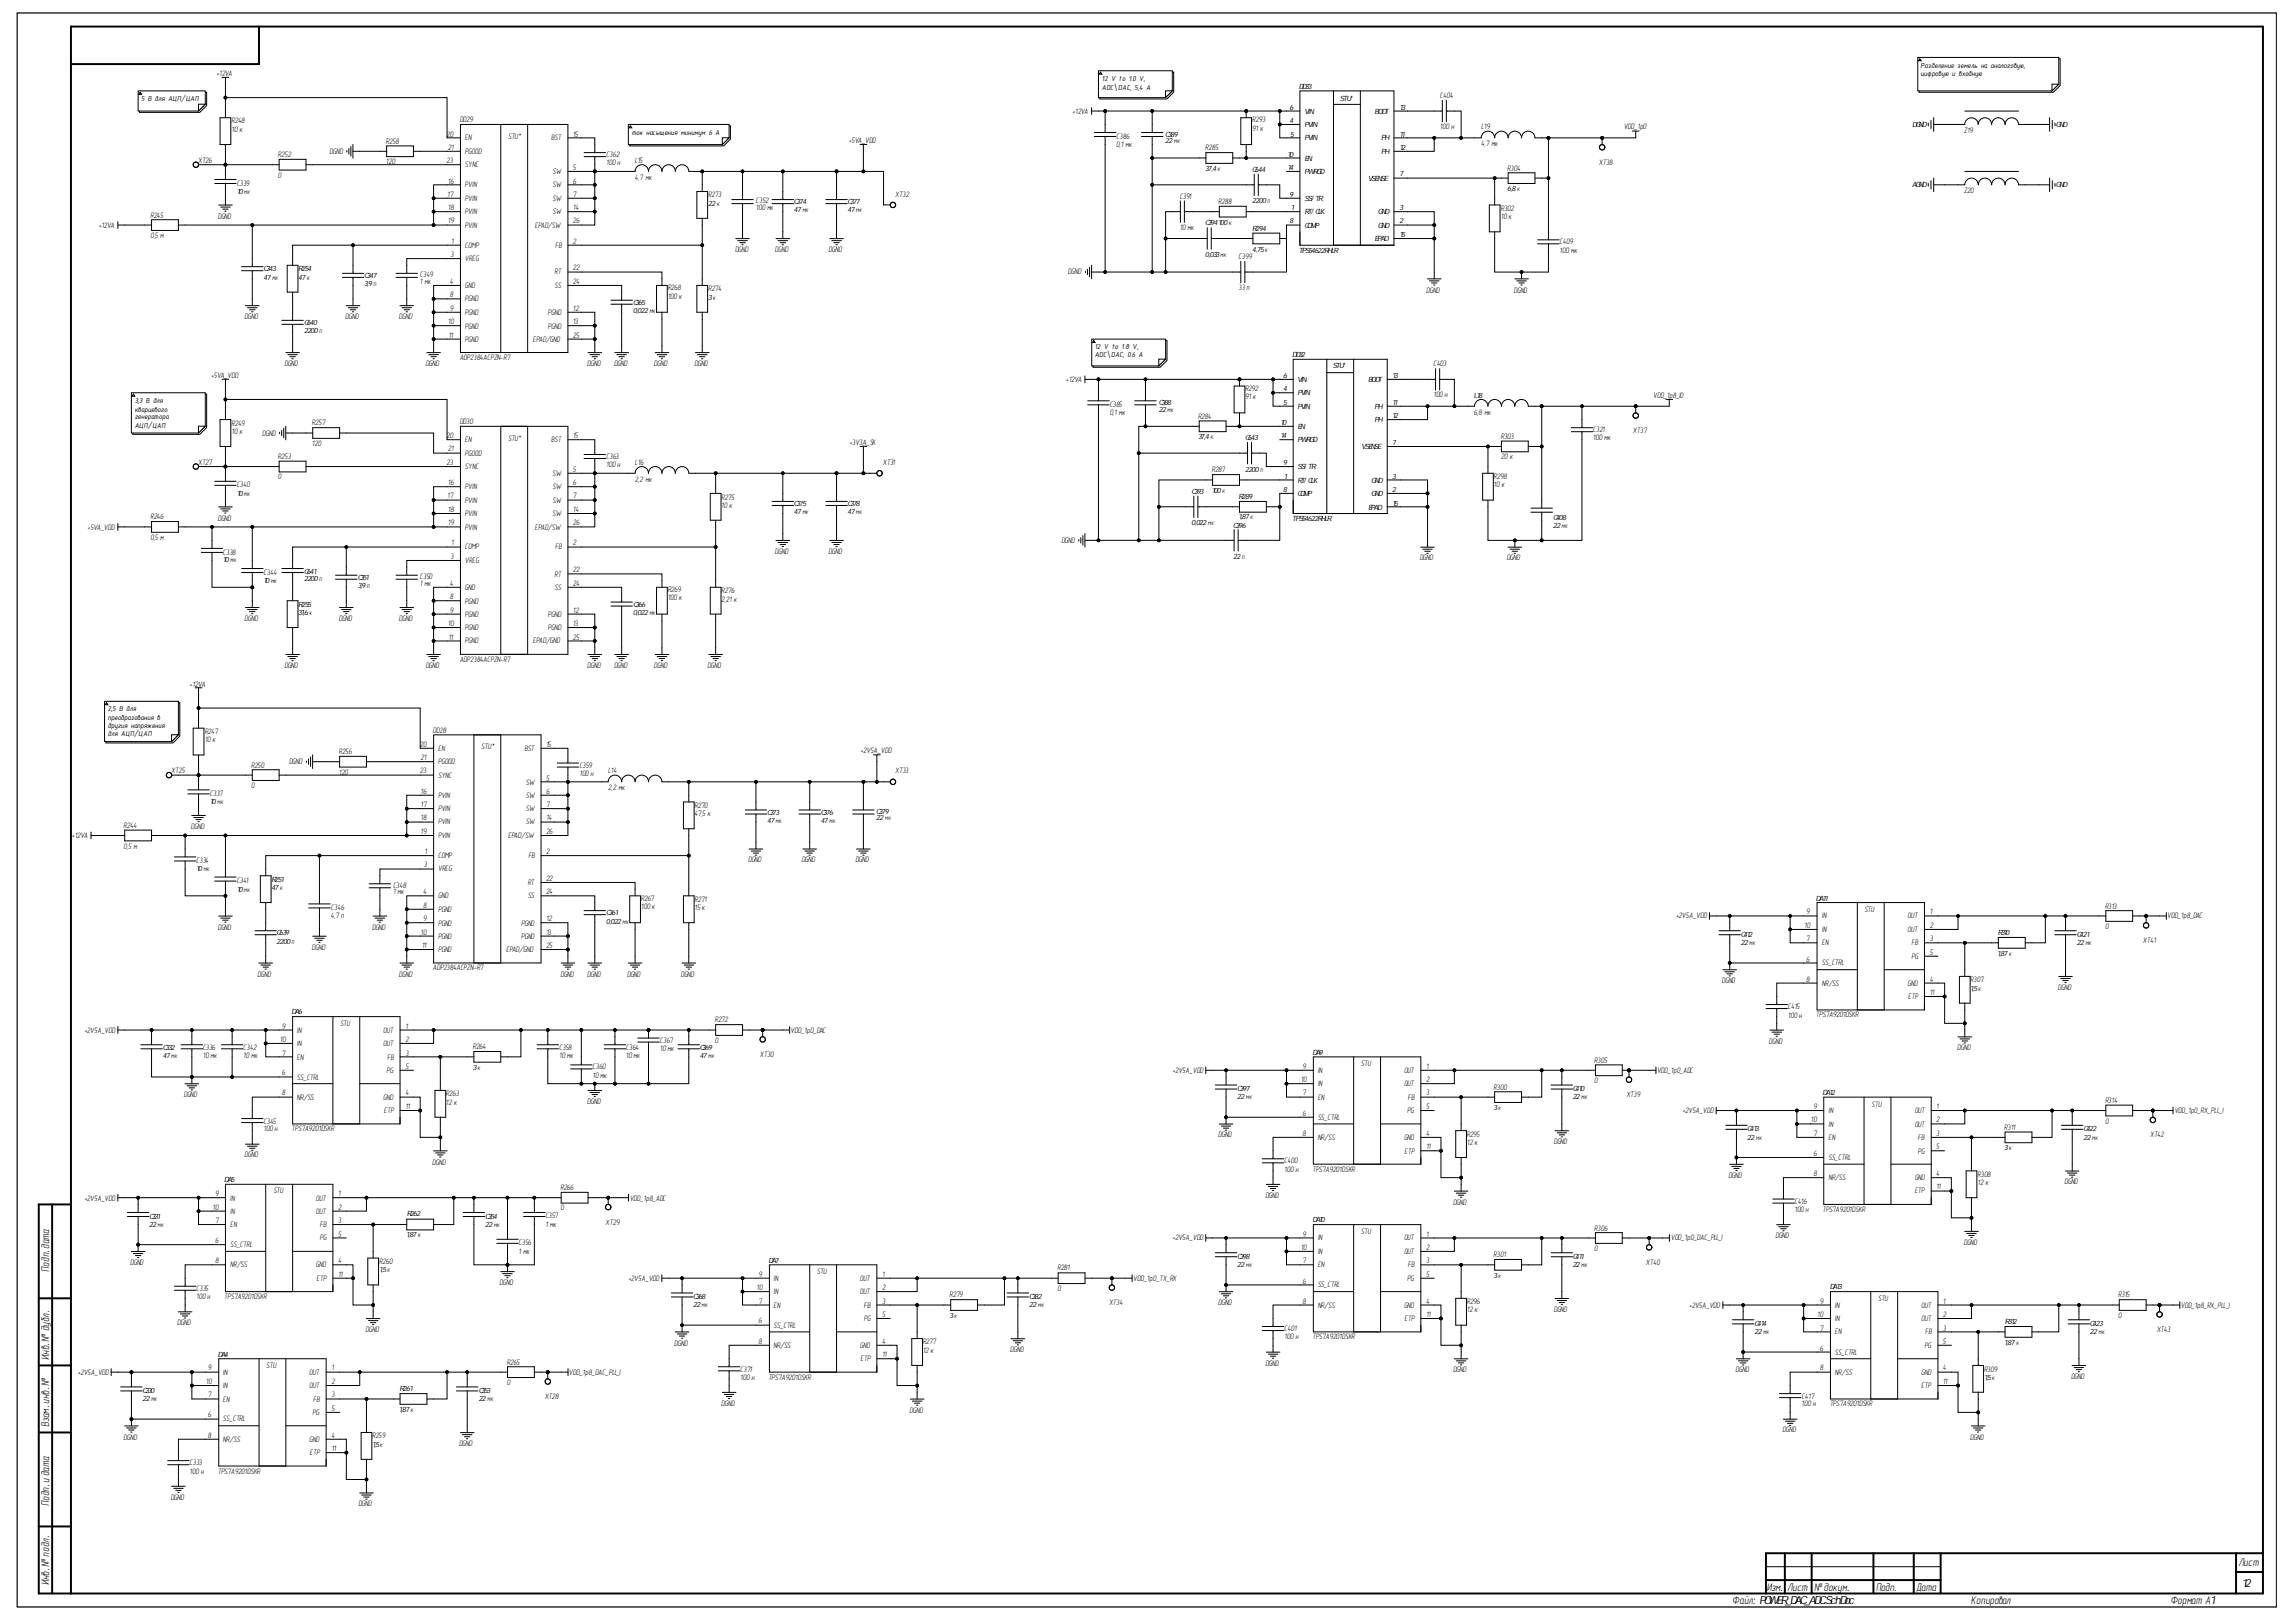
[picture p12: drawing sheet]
<svg xmlns="http://www.w3.org/2000/svg" width="297mm" height="210mm" viewBox="0 0 297 210" stroke-linecap="round" stroke-linejoin="round" font-family="sans-serif">
<defs><g id="words">
<g font-size="1.5">
<text x="6.3" y="164.6" transform="rotate(-90 6.3 164.6)">Подп.дата</text>
<text x="6.3" y="176" transform="rotate(-90 6.3 176)">Инв.№ дубл.</text>
<text x="6.3" y="184.7" transform="rotate(-90 6.3 184.7)">Взам.инв.№</text>
<text x="6.3" y="194.9" transform="rotate(-90 6.3 194.9)">Подп.и дата</text>
<text x="289.6" y="202.7">Лист</text>
<text x="6.3" y="205.2" transform="rotate(-90 6.3 205.2)">Инв.№ подл.</text>
<text x="224.1" y="207.6">Файл: POWER_DAC_ADC.SchDoc</text>
<text x="228.6" y="205.8">Изм.</text>
<text x="231.2" y="205.8">Лист</text>
<text x="234.7" y="205.8">№ докум.</text>
<text x="242.7" y="205.8">Подп.</text>
<text x="247.9" y="205.8">Дата</text>
<text x="255" y="207.6">Копировал</text>
<text x="280.8" y="207.6">Формат А1</text>
<text x="290" y="205.3">12</text>
</g>
<g font-size="1">
<text x="28" y="9.8">+12VA</text>
<text x="29.9" y="17.1">10 к</text>
<text x="29.9" y="16">R248</text>
<text x="57.8" y="17.7">20</text>
<text x="59.5" y="15.8">DD29</text>
<text x="74.1" y="17.7">15</text>
<text x="138.7" y="14.7">+12VA</text>
<text x="144.4" y="17.9">C386</text>
<text x="162" y="16.9">91 к</text>
<text x="162" y="15.8">R293</text>
<text x="186.3" y="16.7">100 н</text>
<text x="186.3" y="12.7">C404</text>
<text x="191.6" y="16.7">L19</text>
<text x="210.1" y="16.7">VDD_1p0</text>
<text x="254.1" y="17.2">Z19</text>
<text x="25.6" y="21.1">XT26</text>
<text x="36" y="23">0</text>
<text x="36" y="20.4">R252</text>
<text x="42.6" y="20">DGND</text>
<text x="49.9" y="21.2">120</text>
<text x="49.9" y="18.6">R258</text>
<text x="57.8" y="21.1">23</text>
<text x="58" y="23.8">16</text>
<text x="58" y="19.4">21</text>
<text x="60.2" y="18.2">EN</text>
<text x="60.2" y="20">PGOOD</text>
<text x="60.2" y="21.6">SYNC</text>
<text x="65.7" y="18">STU*</text>
<text x="71.3" y="18.2">BST</text>
<text x="71.5" y="22.5">SW</text>
<text x="74.1" y="22">5</text>
<text x="74.1" y="23.8">6</text>
<text x="78.4" y="21.4">100 н</text>
<text x="78.4" y="20.4">C362</text>
<text x="82.1" y="23.3">4,7 мк</text>
<text x="82.1" y="21.1">L15</text>
<text x="109.8" y="18.5">+5VA_VDD</text>
<text x="144.4" y="19">0,1 мк</text>
<text x="155.9" y="19.4">R285</text>
<text x="191.6" y="18.9">4,7 мк</text>
<text x="195" y="22.1">R304</text>
<text x="206.9" y="21.3">XT38</text>
<text x="12.8" y="29.5">+12VA</text>
<text x="19.5" y="28.2">R245</text>
<text x="28.2" y="28.3">DGND</text>
<text x="30.6" y="24">C339</text>
<text x="57.9" y="25.4">17</text>
<text x="58" y="27.2">18</text>
<text x="58" y="28.9">19</text>
<text x="60.2" y="24.3">PVIN</text>
<text x="60.2" y="26">PVIN</text>
<text x="60.2" y="27.7">PVIN</text>
<text x="60.2" y="29.5">PVIN</text>
<text x="69.2" y="29.5">EPAD/SW</text>
<text x="71.5" y="24.3">SW</text>
<text x="71.5" y="26">SW</text>
<text x="71.5" y="27.7">SW</text>
<text x="74.1" y="25.4">7</text>
<text x="74.1" y="27.2">14</text>
<text x="74.1" y="28.9">26</text>
<text x="91.6" y="25.5">R273</text>
<text x="97.8" y="27.2">100 мк</text>
<text x="97.8" y="26.3">C352</text>
<text x="115.8" y="25.4">XT32</text>
<text x="152.6" y="29.8">10 мк</text>
<text x="152.6" y="25.7">C391</text>
<text x="157.6" y="26.4">R288</text>
<text x="194.2" y="28.3">10 к</text>
<text x="194.2" y="27.3">R302</text>
<text x="254.1" y="25">Z20</text>
<text x="19.5" y="30.8">0,5 м</text>
<text x="54.3" y="35.8">C349</text>
<text x="58.3" y="33.3">3</text>
<text x="58.4" y="31.5">1</text>
<text x="60.2" y="33.8">VREG</text>
<text x="60.2" y="32">COMP</text>
<text x="71.7" y="35.5">RT</text>
<text x="71.8" y="32">FB</text>
<text x="74.1" y="31.5">2</text>
<text x="74.1" y="35">22</text>
<text x="95.1" y="32.6">DGND</text>
<text x="100.3" y="32.6">DGND</text>
<text x="107.2" y="32.6">DGND</text>
<text x="138.2" y="35.5">DGND</text>
<text x="160.2" y="33.6">C399</text>
<text x="201.8" y="32.7">100 мк</text>
<text x="201.8" y="31.6">C409</text>
<text x="31.6" y="41.3">DGND</text>
<text x="44.7" y="41.3">DGND</text>
<text x="51.6" y="41.3">DGND</text>
<text x="54.3" y="36.8">1 мк</text>
<text x="58" y="41.9">10</text>
<text x="58.2" y="36.8">4</text>
<text x="58.2" y="38.5">8</text>
<text x="58.2" y="40.2">9</text>
<text x="60.2" y="37.3">GND</text>
<text x="60.2" y="39">PGND</text>
<text x="60.2" y="40.7">PGND</text>
<text x="70.9" y="40.7">PGND</text>
<text x="71.7" y="37.3">SS</text>
<text x="74.1" y="40.2">12</text>
<text x="74.1" y="41.9">13</text>
<text x="74.1" y="36.8">24</text>
<text x="86.4" y="38.6">100 к</text>
<text x="86.4" y="37.5">R268</text>
<text x="91.6" y="37.7">R274</text>
<text x="160.2" y="37.5">33 п</text>
<text x="184.5" y="37.9">DGND</text>
<text x="195.9" y="37.9">DGND</text>
<text x="36.8" y="47.3">DGND</text>
<text x="55.1" y="47.3">DGND</text>
<text x="58" y="43.7">11</text>
<text x="59.5" y="46.6">ADP2384ACPZN-R7</text>
<text x="60.2" y="42.5">PGND</text>
<text x="60.2" y="44.2">PGND</text>
<text x="69" y="44.2">EPAD/GND</text>
<text x="70.9" y="42.5">PGND</text>
<text x="74.1" y="43.7">25</text>
<text x="76" y="47.3">DGND</text>
<text x="79.4" y="47.3">DGND</text>
<text x="84.6" y="47.3">DGND</text>
<text x="89.8" y="47.3">DGND</text>
<text x="185.4" y="47.4">C403</text>
<text x="27.3" y="48.9">+5VA_VDD</text>
<text x="137.9" y="49.5">+12VA</text>
<text x="143.6" y="53.7">0,1 мк</text>
<text x="143.6" y="52.7">C385</text>
<text x="161.1" y="51.7">91 к</text>
<text x="161.1" y="50.6">R292</text>
<text x="185.4" y="51.4">100 н</text>
<text x="190.7" y="53.7">6,8 мк</text>
<text x="213.9" y="51.5">VDD_1p8_IO</text>
<text x="29.9" y="56.1">10 к</text>
<text x="29.9" y="55.1">R249</text>
<text x="33.9" y="56.4">DGND</text>
<text x="36" y="59.4">R253</text>
<text x="40.4" y="57.7">120</text>
<text x="40.4" y="55">R257</text>
<text x="57.8" y="56.7">20</text>
<text x="58" y="58.4">21</text>
<text x="59.5" y="54.9">DD30</text>
<text x="60.2" y="57.2">EN</text>
<text x="60.2" y="59">PGOOD</text>
<text x="65.7" y="57.1">STU*</text>
<text x="71.3" y="57.2">BST</text>
<text x="74.1" y="56.7">15</text>
<text x="78.4" y="59.4">C363</text>
<text x="109.9" y="57.6">+3V3A_SK</text>
<text x="155" y="54.2">R284</text>
<text x="194.2" y="59.4">20 к</text>
<text x="194.2" y="56.8">R303</text>
<text x="206.1" y="57">100 мк</text>
<text x="206.1" y="56">C321</text>
<text x="211.2" y="56">XT37</text>
<text x="25.6" y="60.2">XT27</text>
<text x="30.6" y="63.1">C340</text>
<text x="36" y="62">0</text>
<text x="57.8" y="60.2">23</text>
<text x="57.9" y="64.5">17</text>
<text x="58" y="62.8">16</text>
<text x="60.2" y="63.3">PVIN</text>
<text x="60.2" y="65.1">PVIN</text>
<text x="60.2" y="60.7">SYNC</text>
<text x="71.5" y="61.5">SW</text>
<text x="71.5" y="63.3">SW</text>
<text x="71.5" y="65.1">SW</text>
<text x="74.1" y="61">5</text>
<text x="74.1" y="62.8">6</text>
<text x="74.1" y="64.5">7</text>
<text x="78.4" y="60.4">100 н</text>
<text x="82.1" y="62.4">2,2 мк</text>
<text x="82.1" y="60.2">L16</text>
<text x="93.3" y="65.7">10 к</text>
<text x="93.3" y="64.7">R275</text>
<text x="114.2" y="60.2">XT31</text>
<text x="156.8" y="61.1">R287</text>
<text x="193.2" y="63.1">10 к</text>
<text x="193.2" y="62">R298</text>
<text x="11.3" y="68.6">+5VA_VDD</text>
<text x="19.5" y="69.8">0,5 м</text>
<text x="19.5" y="67.2">R246</text>
<text x="28.2" y="67.4">DGND</text>
<text x="28.8" y="71.8">C338</text>
<text x="58" y="66.3">18</text>
<text x="58" y="68">19</text>
<text x="58.4" y="70.6">1</text>
<text x="60.2" y="71.1">COMP</text>
<text x="60.2" y="66.8">PVIN</text>
<text x="60.2" y="68.6">PVIN</text>
<text x="69.2" y="68.6">EPAD/SW</text>
<text x="71.5" y="66.8">SW</text>
<text x="71.8" y="71.1">FB</text>
<text x="74.1" y="70.6">2</text>
<text x="74.1" y="66.3">14</text>
<text x="74.1" y="68">26</text>
<text x="100.3" y="71.7">DGND</text>
<text x="107.2" y="71.7">DGND</text>
<text x="137.3" y="70.2">DGND</text>
<text x="34.1" y="74.4">C344</text>
<text x="54.3" y="75.8">1 мк</text>
<text x="54.3" y="75">C350</text>
<text x="58.2" y="75.8">4</text>
<text x="58.2" y="77.5">8</text>
<text x="58.3" y="72.4">3</text>
<text x="60.2" y="72.9">VREG</text>
<text x="60.2" y="76.3">GND</text>
<text x="71.7" y="74.6">RT</text>
<text x="71.7" y="76.3">SS</text>
<text x="74.1" y="74.1">22</text>
<text x="74.1" y="75.8">24</text>
<text x="86.4" y="77.7">100 к</text>
<text x="86.4" y="76.6">R269</text>
<text x="93.3" y="77.9">2,21 к</text>
<text x="93.3" y="76.8">R276</text>
<text x="183.7" y="72.5">DGND</text>
<text x="194.9" y="72.5">DGND</text>
<text x="31.6" y="80.4">DGND</text>
<text x="43.8" y="80.4">DGND</text>
<text x="51.6" y="80.4">DGND</text>
<text x="58" y="81">10</text>
<text x="58" y="82.8">11</text>
<text x="58.2" y="79.3">9</text>
<text x="60.2" y="78.1">PGND</text>
<text x="60.2" y="79.8">PGND</text>
<text x="60.2" y="81.6">PGND</text>
<text x="60.2" y="83.3">PGND</text>
<text x="69" y="83.3">EPAD/GND</text>
<text x="70.9" y="79.8">PGND</text>
<text x="70.9" y="81.6">PGND</text>
<text x="74.1" y="79.3">12</text>
<text x="74.1" y="81">13</text>
<text x="74.1" y="82.8">25</text>
<text x="24.5" y="88.8">+12VA</text>
<text x="36.8" y="86.5">DGND</text>
<text x="55.1" y="86.5">DGND</text>
<text x="59.5" y="85.6">ADP2384ACPZN-R7</text>
<text x="76" y="86.5">DGND</text>
<text x="79.4" y="86.5">DGND</text>
<text x="84.6" y="86.5">DGND</text>
<text x="91.5" y="86.5">DGND</text>
<text x="26.5" y="95">R247</text>
<text x="56" y="94.8">DD28</text>
<text x="22.2" y="100.1">XT25</text>
<text x="26.5" y="96">10 к</text>
<text x="32.5" y="101.9">0</text>
<text x="32.5" y="99.3">R250</text>
<text x="37.4" y="98.9">DGND</text>
<text x="43.8" y="100.3">120</text>
<text x="43.8" y="97.6">R256</text>
<text x="54.3" y="96.6">20</text>
<text x="54.3" y="100.1">23</text>
<text x="54.4" y="98.4">21</text>
<text x="56.7" y="97.2">EN</text>
<text x="56.7" y="98.9">PGOOD</text>
<text x="56.7" y="100.7">SYNC</text>
<text x="62.3" y="97">STU*</text>
<text x="67.9" y="97.2">BST</text>
<text x="68" y="101.5">SW</text>
<text x="70.6" y="101">5</text>
<text x="70.6" y="96.6">15</text>
<text x="75" y="100.4">100 н</text>
<text x="75" y="99.3">C359</text>
<text x="78.7" y="100.1">L14</text>
<text x="111.3" y="97.5">+2V5A_VDD</text>
<text x="115.8" y="100.1">XT33</text>
<text x="16" y="107.2">R244</text>
<text x="24.7" y="107.3">DGND</text>
<text x="27.2" y="103">C337</text>
<text x="54.4" y="102.7">16</text>
<text x="54.4" y="104.5">17</text>
<text x="54.4" y="106.2">18</text>
<text x="54.4" y="107.9">19</text>
<text x="56.7" y="103.2">PVIN</text>
<text x="56.7" y="105">PVIN</text>
<text x="56.7" y="106.7">PVIN</text>
<text x="68" y="103.2">SW</text>
<text x="68" y="105">SW</text>
<text x="68" y="106.7">SW</text>
<text x="70.6" y="102.7">6</text>
<text x="70.6" y="104.5">7</text>
<text x="70.6" y="106.2">14</text>
<text x="70.6" y="107.9">26</text>
<text x="78.7" y="102.3">2,2 мк</text>
<text x="89.8" y="105.6">47,5 к</text>
<text x="89.8" y="104.6">R270</text>
<text x="9.3" y="108.5">+12VA</text>
<text x="16" y="109.8">0,5 м</text>
<text x="25.4" y="111.7">C334</text>
<text x="54.8" y="112.3">3</text>
<text x="54.9" y="110.6">1</text>
<text x="56.7" y="112.8">VREG</text>
<text x="56.7" y="111.1">COMP</text>
<text x="56.7" y="108.5">PVIN</text>
<text x="65.7" y="108.5">EPAD/SW</text>
<text x="68.4" y="111.1">FB</text>
<text x="70.6" y="110.6">2</text>
<text x="96.8" y="111.6">DGND</text>
<text x="103.7" y="111.6">DGND</text>
<text x="110.7" y="111.6">DGND</text>
<text x="30.6" y="114.3">C341</text>
<text x="42.8" y="118.9">4,7 п</text>
<text x="42.8" y="117.8">C346</text>
<text x="50.8" y="115.7">1 мк</text>
<text x="50.8" y="114.9">C348</text>
<text x="54.7" y="115.7">4</text>
<text x="54.7" y="117.5">8</text>
<text x="54.7" y="119.2">9</text>
<text x="56.7" y="116.2">GND</text>
<text x="56.7" y="118">PGND</text>
<text x="56.7" y="119.8">PGND</text>
<text x="67.4" y="119.8">PGND</text>
<text x="68.3" y="114.5">RT</text>
<text x="68.3" y="116.2">SS</text>
<text x="70.6" y="119.2">12</text>
<text x="70.6" y="114">22</text>
<text x="70.6" y="115.7">24</text>
<text x="82.9" y="117.6">100 к</text>
<text x="82.9" y="116.6">R267</text>
<text x="89.8" y="117.8">15 к</text>
<text x="89.8" y="116.7">R271</text>
<text x="216.8" y="118.9">+2V5A_VDD</text>
<text x="233.7" y="118.3">9</text>
<text x="235.7" y="118.9">IN</text>
<text x="241.2" y="118">STU</text>
<text x="246.8" y="118.9">OUT</text>
<text x="249.7" y="118.3">1</text>
<text x="272.3" y="117.6">R313</text>
<text x="280.4" y="118.9">VDD_1p8_DAC</text>
<text x="28.2" y="120.3">DGND</text>
<text x="40.4" y="122.9">DGND</text>
<text x="48.1" y="120.3">DGND</text>
<text x="54.4" y="121">10</text>
<text x="54.6" y="122.7">11</text>
<text x="56" y="125.5">ADP2384ACPZN-R7</text>
<text x="56.7" y="121.5">PGND</text>
<text x="56.7" y="123.2">PGND</text>
<text x="65.5" y="123.2">EPAD/GND</text>
<text x="67.4" y="121.5">PGND</text>
<text x="70.6" y="121">13</text>
<text x="70.6" y="122.7">25</text>
<text x="233.4" y="120.1">10</text>
<text x="233.7" y="124.4">6</text>
<text x="233.7" y="121.8">7</text>
<text x="235.7" y="124.9">SS_CTRL</text>
<text x="235.7" y="120.6">IN</text>
<text x="235.7" y="122.3">EN</text>
<text x="246.8" y="120.6">OUT</text>
<text x="247.3" y="124.1">PG</text>
<text x="247.3" y="122.3">FB</text>
<text x="249.7" y="123.6">5</text>
<text x="249.7" y="120.1">2</text>
<text x="249.7" y="121.8">3</text>
<text x="272.3" y="120.2">0</text>
<text x="277.2" y="122.1">XT41</text>
<text x="33.3" y="126.4">DGND</text>
<text x="51.6" y="126.4">DGND</text>
<text x="72.5" y="126.4">DGND</text>
<text x="76" y="126.4">DGND</text>
<text x="81.1" y="126.4">DGND</text>
<text x="88.1" y="126.4">DGND</text>
<text x="222.8" y="127.2">DGND</text>
<text x="231.3" y="131.7">100 н</text>
<text x="231.3" y="130.6">C415</text>
<text x="233.7" y="127.1">8</text>
<text x="234.9" y="131.6">TPS7A9201DSKR</text>
<text x="235.7" y="127.6">NR/SS</text>
<text x="246.8" y="127.6">GND</text>
<text x="246.9" y="129.3">ETP</text>
<text x="249.7" y="127.1">4</text>
<text x="249.7" y="128.7">11</text>
<text x="254.9" y="127.1">R307</text>
<text x="266.2" y="128.2">DGND</text>
<text x="10.9" y="133.6">+2V5A_VDD</text>
<text x="26.2" y="136.9">10 мк</text>
<text x="26.2" y="135.8">C336</text>
<text x="31.5" y="136.9">10 мк</text>
<text x="31.5" y="135.8">C342</text>
<text x="36.2" y="134.8">10</text>
<text x="36.5" y="133.1">9</text>
<text x="36.5" y="136.6">7</text>
<text x="38.4" y="133.6">IN</text>
<text x="38.4" y="135.3">IN</text>
<text x="38.4" y="137.1">EN</text>
<text x="44" y="132.8">STU</text>
<text x="49.6" y="133.6">OUT</text>
<text x="49.6" y="135.3">OUT</text>
<text x="50.1" y="137.1">FB</text>
<text x="52.5" y="133.1">1</text>
<text x="52.5" y="134.8">2</text>
<text x="52.5" y="136.6">3</text>
<text x="61.2" y="135.8">R264</text>
<text x="72.3" y="136.9">10 мк</text>
<text x="72.3" y="135.8">C358</text>
<text x="81" y="136.9">10 мк</text>
<text x="81" y="135.8">C364</text>
<text x="85.4" y="136">10 мк</text>
<text x="85.4" y="134.9">C367</text>
<text x="92.5" y="134.9">0</text>
<text x="92.5" y="132.3">R272</text>
<text x="98.3" y="136.8">XT30</text>
<text x="102.3" y="133.6">VDD_1p0_DAC</text>
<text x="176.1" y="138">STU</text>
<text x="206.3" y="137.5">R305</text>
<text x="228.8" y="135.1">DGND</text>
<text x="253.2" y="135.9">DGND</text>
<text x="23.8" y="142">DGND</text>
<text x="36.5" y="139.1">6</text>
<text x="36.5" y="141.8">8</text>
<text x="38.4" y="139.7">SS_CTRL</text>
<text x="38.4" y="142.4">NR/SS</text>
<text x="49.6" y="142.4">GND</text>
<text x="50" y="138.8">PG</text>
<text x="52.5" y="141.8">4</text>
<text x="52.5" y="143.5">11</text>
<text x="52.5" y="138.3">5</text>
<text x="57.7" y="142.9">12 к</text>
<text x="57.7" y="141.8">R263</text>
<text x="76" y="142.9">DGND</text>
<text x="76.6" y="139.5">10 мк</text>
<text x="76.6" y="138.4">C360</text>
<text x="151.7" y="138.8">+2V5A_VDD</text>
<text x="168.3" y="140.1">10</text>
<text x="168.5" y="138.3">9</text>
<text x="168.5" y="141.8">7</text>
<text x="170.5" y="138.8">IN</text>
<text x="170.5" y="140.6">IN</text>
<text x="170.5" y="142.4">EN</text>
<text x="181.6" y="138.8">OUT</text>
<text x="181.6" y="140.6">OUT</text>
<text x="182.1" y="142.4">FB</text>
<text x="184.5" y="138.3">1</text>
<text x="184.5" y="143.5">5</text>
<text x="184.5" y="140.1">2</text>
<text x="184.5" y="141.8">3</text>
<text x="193.2" y="141">R300</text>
<text x="206.3" y="140.2">0</text>
<text x="210.4" y="142">XT39</text>
<text x="214.4" y="138.8">VDD_1p0_ADC</text>
<text x="234.6" y="143.5">9</text>
<text x="242.1" y="143.2">STU</text>
<text x="250.5" y="143.5">1</text>
<text x="272.3" y="142.8">R314</text>
<text x="31.6" y="149.8">DGND</text>
<text x="34.1" y="146.4">100 н</text>
<text x="34.1" y="145.4">C345</text>
<text x="37.7" y="146.4">TPS7A9201DSKR</text>
<text x="49.7" y="144">ETP</text>
<text x="157.6" y="147.2">DGND</text>
<text x="168.5" y="144.4">6</text>
<text x="168.5" y="147">8</text>
<text x="170.5" y="144.9">SS_CTRL</text>
<text x="170.5" y="147.5">NR/SS</text>
<text x="181.6" y="147.5">GND</text>
<text x="181.7" y="149.3">ETP</text>
<text x="182.1" y="144">PG</text>
<text x="184.5" y="147">4</text>
<text x="184.5" y="148.7">11</text>
<text x="189.8" y="148.2">12 к</text>
<text x="189.8" y="147.1">R295</text>
<text x="201" y="148.1">DGND</text>
<text x="217.7" y="144">+2V5A_VDD</text>
<text x="234.3" y="145.2">10</text>
<text x="234.6" y="149.6">6</text>
<text x="234.6" y="147">7</text>
<text x="236.5" y="144">IN</text>
<text x="236.5" y="145.8">IN</text>
<text x="236.5" y="147.5">EN</text>
<text x="247.7" y="144">OUT</text>
<text x="247.7" y="145.8">OUT</text>
<text x="248.1" y="149.3">PG</text>
<text x="248.1" y="147.5">FB</text>
<text x="250.5" y="148.7">5</text>
<text x="250.5" y="145.2">2</text>
<text x="250.5" y="147">3</text>
<text x="259.3" y="146.2">R311</text>
<text x="272.3" y="145.4">0</text>
<text x="278.2" y="147.2">XT42</text>
<text x="281.3" y="144">VDD_1p0_RX_PLL_I</text>
<text x="10.9" y="155.4">+2V5A_VDD</text>
<text x="27.8" y="154.8">9</text>
<text x="29.8" y="155.4">IN</text>
<text x="35.4" y="154.4">STU</text>
<text x="40.9" y="155.4">OUT</text>
<text x="43.7" y="154.8">1</text>
<text x="55.9" y="150.7">DGND</text>
<text x="72.5" y="154">R266</text>
<text x="81.5" y="155.4">VDD_1p8_ADC</text>
<text x="163.7" y="155">DGND</text>
<text x="166.2" y="151.6">100 н</text>
<text x="166.2" y="150.6">C400</text>
<text x="169.8" y="151.6">TPS7A9201DSKR</text>
<text x="188" y="155.9">DGND</text>
<text x="223.6" y="152.4">DGND</text>
<text x="232.1" y="155.8">C416</text>
<text x="234.6" y="152.2">8</text>
<text x="236.5" y="150.1">SS_CTRL</text>
<text x="236.5" y="152.7">NR/SS</text>
<text x="247.7" y="152.7">GND</text>
<text x="247.7" y="154.4">ETP</text>
<text x="250.5" y="152.2">4</text>
<text x="250.5" y="153.9">11</text>
<text x="255.8" y="153.3">12 к</text>
<text x="255.8" y="152.3">R308</text>
<text x="267.1" y="153.3">DGND</text>
<text x="27.5" y="156.6">10</text>
<text x="27.8" y="160.9">6</text>
<text x="27.8" y="158.2">7</text>
<text x="29.8" y="161.4">SS_CTRL</text>
<text x="29.8" y="157.1">IN</text>
<text x="29.8" y="158.8">EN</text>
<text x="40.9" y="157.1">OUT</text>
<text x="41.4" y="160.5">PG</text>
<text x="41.4" y="158.8">FB</text>
<text x="43.7" y="160">5</text>
<text x="43.7" y="156.6">2</text>
<text x="43.7" y="158.2">3</text>
<text x="67.1" y="161.1">C356</text>
<text x="70.6" y="158.7">1 мк</text>
<text x="70.6" y="157.7">C357</text>
<text x="72.5" y="156.6">0</text>
<text x="78.3" y="158.5">XT29</text>
<text x="151.7" y="160.5">+2V5A_VDD</text>
<text x="168.3" y="161.7">10</text>
<text x="168.5" y="160">9</text>
<text x="170.5" y="160.5">IN</text>
<text x="176.1" y="159.7">STU</text>
<text x="181.6" y="160.5">OUT</text>
<text x="184.5" y="160">1</text>
<text x="184.5" y="161.7">2</text>
<text x="206.3" y="161.9">0</text>
<text x="206.3" y="159.3">R306</text>
<text x="216.2" y="160.5">VDD_1p0_DAC_PLL_I</text>
<text x="229.7" y="160.3">DGND</text>
<text x="232.1" y="156.8">100 н</text>
<text x="235.8" y="156.8">TPS7A9201DSKR</text>
<text x="254.1" y="161.1">DGND</text>
<text x="16.8" y="163.7">DGND</text>
<text x="25.4" y="167">C335</text>
<text x="27.8" y="163.5">8</text>
<text x="29.8" y="164">NR/SS</text>
<text x="40.9" y="164">GND</text>
<text x="40.9" y="165.8">ETP</text>
<text x="43.7" y="163.5">4</text>
<text x="43.7" y="165.3">11</text>
<text x="49.1" y="163.6">R260</text>
<text x="64.6" y="166.3">DGND</text>
<text x="67.1" y="162.2">1 мк</text>
<text x="81.3" y="165.8">+2V5A_VDD</text>
<text x="97.9" y="166.9">10</text>
<text x="98.1" y="165.3">9</text>
<text x="100.1" y="165.8">IN</text>
<text x="100.1" y="167.5">IN</text>
<text x="105.7" y="164.9">STU</text>
<text x="111.3" y="165.8">OUT</text>
<text x="111.3" y="167.5">OUT</text>
<text x="114.1" y="165.3">1</text>
<text x="114.1" y="166.9">2</text>
<text x="122.8" y="167.9">R279</text>
<text x="136.8" y="167">0</text>
<text x="136.8" y="164.4">R281</text>
<text x="146.6" y="165.8">VDD_1p0_TX_RX</text>
<text x="168.5" y="166.1">6</text>
<text x="168.5" y="163.5">7</text>
<text x="170.5" y="166.6">SS_CTRL</text>
<text x="170.5" y="162.3">IN</text>
<text x="170.5" y="164">EN</text>
<text x="181.6" y="162.3">OUT</text>
<text x="182.1" y="165.8">PG</text>
<text x="182.1" y="164">FB</text>
<text x="184.5" y="165.3">5</text>
<text x="184.5" y="163.5">3</text>
<text x="193.2" y="162.7">R301</text>
<text x="212.9" y="163.7">XT40</text>
<text x="274" y="167.9">R315</text>
<text x="22.9" y="171.5">DGND</text>
<text x="25.4" y="168.1">100 н</text>
<text x="29" y="168.1">TPS7A9201DSKR</text>
<text x="47.3" y="172.4">DGND</text>
<text x="98.1" y="171.3">6</text>
<text x="98.1" y="168.7">7</text>
<text x="98.1" y="173.9">8</text>
<text x="100.1" y="171.9">SS_CTRL</text>
<text x="100.1" y="169.2">EN</text>
<text x="111.8" y="170.9">PG</text>
<text x="111.8" y="169.2">FB</text>
<text x="114.1" y="173.9">4</text>
<text x="114.1" y="170.4">5</text>
<text x="114.1" y="168.7">3</text>
<text x="119.4" y="174">R277</text>
<text x="143.5" y="168.9">XT34</text>
<text x="157.6" y="168.9">DGND</text>
<text x="166.2" y="173.3">100 н</text>
<text x="166.2" y="172.3">C401</text>
<text x="168.5" y="168.7">8</text>
<text x="169.8" y="173.3">TPS7A9201DSKR</text>
<text x="170.5" y="169.2">NR/SS</text>
<text x="181.6" y="169.2">GND</text>
<text x="181.7" y="170.9">ETP</text>
<text x="184.5" y="168.7">4</text>
<text x="184.5" y="170.4">11</text>
<text x="189.8" y="169.8">12 к</text>
<text x="189.8" y="168.8">R296</text>
<text x="201" y="169.7">DGND</text>
<text x="218.5" y="169.2">+2V5A_VDD</text>
<text x="235.1" y="170.4">10</text>
<text x="235.4" y="168.7">9</text>
<text x="235.4" y="172.2">7</text>
<text x="237.4" y="169.2">IN</text>
<text x="237.4" y="170.9">IN</text>
<text x="237.4" y="172.7">EN</text>
<text x="243" y="168.4">STU</text>
<text x="248.6" y="169.2">OUT</text>
<text x="248.6" y="170.9">OUT</text>
<text x="249.1" y="172.7">FB</text>
<text x="251.4" y="168.7">1</text>
<text x="251.4" y="173.9">5</text>
<text x="251.4" y="170.4">2</text>
<text x="251.4" y="172.2">3</text>
<text x="274" y="170.5">0</text>
<text x="279" y="172.4">XT43</text>
<text x="282.1" y="169.2">VDD_1p8_RX_PLL_I</text>
<text x="10.1" y="177.9">+2V5A_VDD</text>
<text x="26.6" y="179.1">10</text>
<text x="26.9" y="177.3">9</text>
<text x="28.8" y="177.9">IN</text>
<text x="28.8" y="179.6">IN</text>
<text x="34.4" y="177">STU</text>
<text x="40" y="177.9">OUT</text>
<text x="40" y="179.6">OUT</text>
<text x="42.9" y="177.3">1</text>
<text x="42.9" y="179.1">2</text>
<text x="65.6" y="179.2">0</text>
<text x="65.6" y="176.6">R265</text>
<text x="73.6" y="177.9">VDD_1p8_DAC_PLL_I</text>
<text x="87.2" y="174.1">DGND</text>
<text x="95.8" y="178.5">100 н</text>
<text x="95.8" y="177.5">C371</text>
<text x="99.4" y="178.5">TPS7A9201DSKR</text>
<text x="100.1" y="174.5">NR/SS</text>
<text x="111.3" y="174.5">GND</text>
<text x="111.3" y="176.2">ETP</text>
<text x="114.1" y="175.7">11</text>
<text x="119.4" y="175.1">12 к</text>
<text x="130.7" y="175">DGND</text>
<text x="163.7" y="176.8">DGND</text>
<text x="188" y="177.6">DGND</text>
<text x="224.5" y="177.6">DGND</text>
<text x="235.4" y="174.8">6</text>
<text x="235.4" y="177.3">8</text>
<text x="237.4" y="175.3">SS_CTRL</text>
<text x="237.4" y="177.9">NR/SS</text>
<text x="248.6" y="177.9">GND</text>
<text x="248.6" y="179.6">ETP</text>
<text x="249" y="174.5">PG</text>
<text x="251.4" y="177.3">4</text>
<text x="251.4" y="179.1">11</text>
<text x="256.7" y="177.5">R309</text>
<text x="267.9" y="178.4">DGND</text>
<text x="26.9" y="183.4">6</text>
<text x="26.9" y="180.8">7</text>
<text x="28.8" y="183.9">SS_CTRL</text>
<text x="28.8" y="181.4">EN</text>
<text x="40.4" y="183.1">PG</text>
<text x="40.5" y="181.4">FB</text>
<text x="42.9" y="182.6">5</text>
<text x="42.9" y="180.8">3</text>
<text x="70.5" y="181.1">XT28</text>
<text x="93.3" y="181.9">DGND</text>
<text x="117.7" y="182.8">DGND</text>
<text x="230.6" y="185.4">DGND</text>
<text x="233.1" y="182">100 н</text>
<text x="233.1" y="181">C417</text>
<text x="236.7" y="182">TPS7A9201DSKR</text>
<text x="16" y="186.3">DGND</text>
<text x="24.5" y="190.7">100 н</text>
<text x="24.5" y="189.6">C333</text>
<text x="26.9" y="186.1">8</text>
<text x="28.2" y="190.7">TPS7A9201DSKR</text>
<text x="28.8" y="186.6">NR/SS</text>
<text x="40" y="186.6">GND</text>
<text x="40.1" y="188.3">ETP</text>
<text x="42.9" y="186.1">4</text>
<text x="42.9" y="187.8">11</text>
<text x="48.1" y="186.1">R259</text>
<text x="59.4" y="187.2">DGND</text>
<text x="254.9" y="186.3">DGND</text>
<text x="22.1" y="194.1">DGND</text>
<text x="46.4" y="194.9">DGND</text>
</g>
<g font-size=".9">
<text x="142.6" y="10.5">12 V to 1.0 V,</text>
<text x="142.6" y="11.6">ADC\DAC, 5,4 A</text>
<text x="168" y="11.5">DD33</text>
<text x="248.5" y="8.8">Разделение земель на аналоговую,</text>
<text x="248.5" y="9.8">цифровую и входную</text>
<text x="18.3" y="13.1">5 В для АЦП/ЦАП</text>
<text x="81.7" y="17.4">ток насыщения минимум 6 А</text>
<text x="150.8" y="17.7">C389</text>
<text x="166.8" y="15.9">4</text>
<text x="166.8" y="14.2">6</text>
<text x="166.9" y="17.7">5</text>
<text x="168.8" y="16.5">PVIN</text>
<text x="168.8" y="14.7">VIN</text>
<text x="173.3" y="13">STU*</text>
<text x="177.8" y="14.7">BOOT</text>
<text x="181" y="14.2">13</text>
<text x="181" y="17.7">11</text>
<text x="247.4" y="16.5">DGND</text>
<text x="266" y="16.5">GND</text>
<text x="150.8" y="18.5">22мк</text>
<text x="155.9" y="22.1">37,4к</text>
<text x="162" y="22.2">C644</text>
<text x="166.6" y="22">14</text>
<text x="166.6" y="20.3">10</text>
<text x="168.8" y="18.2">PVIN</text>
<text x="168.8" y="22.5">PWRGD</text>
<text x="168.8" y="20.8">EN</text>
<text x="177" y="23.4">VSENSE</text>
<text x="178.7" y="20">PH</text>
<text x="178.7" y="18.2">PH</text>
<text x="181" y="22.8">7</text>
<text x="181" y="19.4">12</text>
<text x="30.6" y="25.1">10мк</text>
<text x="91.6" y="26.6">22к</text>
<text x="102.7" y="27.5">47мк</text>
<text x="102.7" y="26.5">C374</text>
<text x="109.6" y="27.5">47мк</text>
<text x="109.6" y="26.5">C377</text>
<text x="155.9" y="29.2">C394100к</text>
<text x="162" y="29.9">R294</text>
<text x="162" y="26.3">2200п</text>
<text x="166.8" y="28.9">8</text>
<text x="166.8" y="25.4">9</text>
<text x="167" y="27.2">1</text>
<text x="168.8" y="27.7">RT/CLK</text>
<text x="168.8" y="29.5">COMP</text>
<text x="168.8" y="26">SS/TR</text>
<text x="178.3" y="29.5">GND</text>
<text x="178.3" y="27.7">GND</text>
<text x="181" y="28.9">2</text>
<text x="181" y="27.2">3</text>
<text x="195" y="24.7">6,8к</text>
<text x="247.4" y="24.3">AGND</text>
<text x="266" y="24.3">GND</text>
<text x="34.1" y="35.1">C343</text>
<text x="38.6" y="35.1">R254</text>
<text x="155.9" y="33.2">0,033мк</text>
<text x="162" y="32.5">4,75к</text>
<text x="168" y="32.7">TPS54622RHLR</text>
<text x="177.8" y="31.2">EPAD</text>
<text x="181" y="30.7">15</text>
<text x="34.1" y="36.2">47мк</text>
<text x="38.6" y="36.2">47к</text>
<text x="47.1" y="37">3,9п</text>
<text x="47.1" y="36">C347</text>
<text x="81.9" y="40.5">0,022мк</text>
<text x="81.9" y="39.5">C365</text>
<text x="91.6" y="38.8">3к</text>
<text x="39.3" y="43.1">2200п</text>
<text x="39.3" y="42.1">C640</text>
<text x="141.6" y="45.2">12 V to 1.8 V,</text>
<text x="141.6" y="46.2">ADC\DAC, 0.6 A</text>
<text x="167.2" y="46.2">DD32</text>
<text x="172.4" y="47.7">STU*</text>
<text x="17.4" y="52.2">3,3 В для</text>
<text x="17.4" y="53.3">кварцевого</text>
<text x="149.9" y="53.3">22мк</text>
<text x="149.9" y="52.4">C388</text>
<text x="166" y="52.4">5</text>
<text x="166" y="50.6">4</text>
<text x="166" y="48.9">6</text>
<text x="167.8" y="52.9">PVIN</text>
<text x="167.8" y="51.1">PVIN</text>
<text x="167.8" y="49.5">VIN</text>
<text x="177" y="49.5">BOOT</text>
<text x="177.8" y="52.9">PH</text>
<text x="180.1" y="48.9">13</text>
<text x="180.1" y="52.4">11</text>
<text x="190.7" y="51.5">L18</text>
<text x="17.4" y="54.3">генератора</text>
<text x="17.4" y="55.4">АЦП/ЦАП</text>
<text x="155" y="56.8">37,4к</text>
<text x="161.1" y="57">C643</text>
<text x="165.6" y="56.7">14</text>
<text x="165.6" y="54.9">10</text>
<text x="167.8" y="57.2">PWRGD</text>
<text x="167.8" y="55.5">EN</text>
<text x="176.1" y="58.2">VSENSE</text>
<text x="177.8" y="54.6">PH</text>
<text x="180.1" y="57.6">7</text>
<text x="180.1" y="54.1">12</text>
<text x="30.6" y="64.2">10мк</text>
<text x="102.7" y="65.5">C375</text>
<text x="109.6" y="65.5">C378</text>
<text x="154.1" y="63.9">C393</text>
<text x="156.8" y="63.7">100к</text>
<text x="160.2" y="64.6">R289</text>
<text x="161.1" y="61">2200п</text>
<text x="166" y="63.7">8</text>
<text x="166" y="60.2">9</text>
<text x="166.1" y="62">1</text>
<text x="167.8" y="62.5">RT/CLK</text>
<text x="167.8" y="64.2">COMP</text>
<text x="167.8" y="60.7">SS/TR</text>
<text x="177" y="65.9">EPAD</text>
<text x="177.4" y="64.2">GND</text>
<text x="177.4" y="62.5">GND</text>
<text x="180.1" y="63.7">2</text>
<text x="180.1" y="62">3</text>
<text x="180.1" y="65.4">15</text>
<text x="102.7" y="66.5">47мк</text>
<text x="109.6" y="66.5">47мк</text>
<text x="154.1" y="68">0,022мк</text>
<text x="159.6" y="68.3">C396</text>
<text x="160.2" y="67.2">1,87к</text>
<text x="167.2" y="67.5">TPS54622RHLR</text>
<text x="200.9" y="68.3">22мк</text>
<text x="200.9" y="67.3">C408</text>
<text x="28.8" y="72.8">10мк</text>
<text x="34.1" y="75.4">10мк</text>
<text x="39.3" y="75.2">2200п</text>
<text x="39.3" y="74.2">C641</text>
<text x="46.3" y="76.1">3,9п</text>
<text x="46.3" y="75.1">C351</text>
<text x="159.6" y="72.3">22п</text>
<text x="38.6" y="79.5">31,6к</text>
<text x="38.6" y="78.5">R255</text>
<text x="81.9" y="79.5">0,022мк</text>
<text x="81.9" y="78.5">C366</text>
<text x="14" y="92.1">2,5 В для</text>
<text x="14" y="93.2">преобразования в</text>
<text x="14" y="94.2">другия напряжения</text>
<text x="14" y="95.3">для АЦП/ЦАП</text>
<text x="27.2" y="104.1">10мк</text>
<text x="99.2" y="106.5">47мк</text>
<text x="99.2" y="105.4">C373</text>
<text x="106.2" y="106.5">47мк</text>
<text x="106.2" y="105.4">C376</text>
<text x="113.4" y="106.2">22мк</text>
<text x="113.4" y="105.3">C379</text>
<text x="25.4" y="112.8">10мк</text>
<text x="30.6" y="115.4">10мк</text>
<text x="35.1" y="115.2">47к</text>
<text x="35.1" y="114.1">R251</text>
<text x="78.4" y="119.5">0,022мк</text>
<text x="78.4" y="118.4">C361</text>
<text x="234.9" y="116.6">DA11</text>
<text x="35.8" y="122.1">2200п</text>
<text x="35.8" y="121">C639</text>
<text x="225.2" y="122.3">22мк</text>
<text x="225.2" y="121.2">C412</text>
<text x="258.4" y="123.7">1,87к</text>
<text x="258.5" y="121">R310</text>
<text x="268.7" y="122.3">22мк</text>
<text x="268.7" y="121.2">C421</text>
<text x="37.7" y="131.3">DA6</text>
<text x="254.9" y="128.2">1,5к</text>
<text x="21.1" y="136.9">47мк</text>
<text x="21.1" y="135.8">C332</text>
<text x="90.5" y="136.9">47мк</text>
<text x="90.5" y="135.8">C369</text>
<text x="169.8" y="136.5">DA9</text>
<text x="61.2" y="138.5">3к</text>
<text x="160.1" y="142.3">22мк</text>
<text x="160.1" y="141.2">C397</text>
<text x="193.2" y="143.6">3к</text>
<text x="203.5" y="142.3">22мк</text>
<text x="203.5" y="141.2">C410</text>
<text x="235.8" y="141.7">DA12</text>
<text x="226.1" y="147.5">22мк</text>
<text x="226.1" y="146.4">C413</text>
<text x="259.3" y="148.9">3к</text>
<text x="269.5" y="147.5">22мк</text>
<text x="269.5" y="146.4">C422</text>
<text x="29" y="153">DA5</text>
<text x="19.3" y="158.7">22мк</text>
<text x="19.3" y="157.7">C331</text>
<text x="52.5" y="160.1">1,87к</text>
<text x="52.6" y="157.4">R262</text>
<text x="62.8" y="158.7">22мк</text>
<text x="62.8" y="157.7">C354</text>
<text x="169.8" y="158.2">DA10</text>
<text x="49.1" y="164.7">1,5к</text>
<text x="99.4" y="163.4">DA7</text>
<text x="160.1" y="164">22мк</text>
<text x="160.1" y="162.9">C398</text>
<text x="193.2" y="165.3">3к</text>
<text x="203.5" y="164">22мк</text>
<text x="203.5" y="162.9">C411</text>
<text x="236.7" y="166.9">DA13</text>
<text x="89.7" y="169.1">22мк</text>
<text x="89.7" y="168.1">C368</text>
<text x="122.8" y="170.6">3к</text>
<text x="133.2" y="169.1">22мк</text>
<text x="133.2" y="168.1">C382</text>
<text x="227" y="172.6">22мк</text>
<text x="227" y="171.6">C414</text>
<text x="259.4" y="171.3">R312</text>
<text x="270.4" y="172.6">22мк</text>
<text x="270.4" y="171.6">C423</text>
<text x="28.2" y="175.6">DA4</text>
<text x="51.7" y="180">R261</text>
<text x="256.7" y="178.5">1,5к</text>
<text x="259.3" y="174">1,87к</text>
<text x="18.4" y="181.3">22мк</text>
<text x="18.4" y="180.3">C330</text>
<text x="51.6" y="182.7">1,87к</text>
<text x="61.9" y="181.3">22мк</text>
<text x="61.9" y="180.3">C353</text>
<text x="48.1" y="187.2">1,5к</text>
</g>
</g></defs>
<g fill="none" stroke="#000" stroke-width=".13">
<path d="M2.2 1.7h292.3v206.2h-292.3zM28.5 15.2h1.4v3.5h-1.4zM28.7 10h.9M29.2 12.6h28.6v5.2h1.8M29.2 10v5.2M29.2 18.7v4.5M44.9 19.5v.2M45.1 19.2v.7M45.4 19v1.2M45.7 19.6h4.3M45.7 18.7v1.8M50 18.9h3.5v1.4h-3.5z"/>
<path d="M53.5 19.6h6.1M59.6 16.1h13.9v29.5h-13.9zM64.8 16.1v29.5M68.3 16.1v29.5M73.5 17.8h3.5v2M75.6 19.8h2.7M111.3 18.7h.8M111.7 18.7v3.5h-3.5M141.2 14.4h1.8M141.2 13.9v.9M141.6 17.1h2.8M141.6 17.7h2.8"/>
<path d="M143 14.4h25.2M143 14.4v2.7M143 17.7v17.5M147.7 17.1h2.7M147.7 17.7h2.7M149.1 17.7v17.5M149.1 14.4v2.7M156 19.8h3.5v1.3h-3.5zM160.5 15.2h1.4v3.5h-1.4zM161.2 18.7v1.7h-1.7M161.2 14.4v.8M165.6 14.4v3.4h2.6"/>
<path d="M165.6 16.1h2.6M168.2 11.8h12.1v19.9h-12.1zM172.5 11.8v19.9M172.5 13.5h3.5M176 11.8v19.9M180.3 17.8h5.3v1.8h-5.3M180.3 14.4h6.3M185.6 17.8h6a.87 .87 0 0 1 .9-.8 .87 .87 0 0 1 .9 .8 .87 .87 0 0 1 .8-.8 .87 .87 0 0 1 .9 .8 .87 .87 0 0 1 .9-.8 .87 .87 0 0 1 .8 .8 .87 .87 0 0 1 .9-.8 .87 .87 0 0 1 .9 .8h1.7M186.6 13v2.8M187.1 14.4h1.9v3.4M187.1 13v2.8M200.3 17.8v13.2"/>
<path d="M207.3 17.8v.9M211.2 17h.9M211.6 17v.8h-11.3M249.5 15.9v.4M249.8 15.6v1M250.2 16.1h4a.87 .87 0 0 1 .9-.9 .87 .87 0 0 1 .8 .9 .87 .87 0 0 1 .9-.9 .87 .87 0 0 1 .9 .9 .87 .87 0 0 1 .8-.9 .87 .87 0 0 1 .9 .9 .87 .87 0 0 1 .9-.9 .87 .87 0 0 1 .8 .9h4.1M250.2 15.2v1.8M254.2 14.4h6.9M265.2 15.2v1.8M265.5 15.6v1M265.9 15.9v.4M15.2 28.7v.9"/>
<path d="M15.2 29.1h4.4M19.6 28.4h3.5v1.4h-3.5zM23.1 29.1h9.5v5.4M25.7 21.3h10.4M27.8 23.2h2.8M27.8 23.7h2.8M28.3 26.5h1.7M28.5 26.8h1.3M28.8 27.1h.7M29.1 27.3h.2M29.2 23.7v2.8M31.2 34.5h2.8"/>
<path d="M31.2 35h2.8M31.8 39.6h1.7M32 39.8h1.3M32.6 35v4.6M32.6 29.1h23.5M36.1 20.6h3.5v1.4h-3.5zM37.2 34.3h1.3v3.5h-1.3zM37.9 37.8v3.7M39.6 21.3h20M44.3 35.9h2.8M44.3 35.4h2.8M44.8 39.6h1.8"/>
<path d="M45.1 39.8h1.2M45.7 31.7v3.7M45.7 35.9v3.7M51.2 35.9h2.8M51.2 35.4h2.8M51.7 39.6h1.8M52 39.8h1.2M52.6 35.9v3.7M56.1 25.7h3.5M56.1 27.4h3.5M56.1 38.7h3.5M59.6 33.5h-7v1.9"/>
<path d="M59.6 31.7h-21.7v2.6M59.6 36.9h-3.5v7h3.5M59.6 23.9h-3.5v5.2h3.5M73.5 22.2h8.7a.87 .87 0 0 1 .8-.9 .87 .87 0 0 1 .9 .9 .87 .87 0 0 1 .9-.9 .87 .87 0 0 1 .8 .9 .87 .87 0 0 1 .9-.9 .87 .87 0 0 1 .9 .9 .87 .87 0 0 1 .8-.9 .87 .87 0 0 1 .9 .9h19.1M73.5 36.9h6.9v2M73.5 35.2h12.1v1.7M73.5 23.9h3.5M73.5 25.7h3.5M73.5 31.7h17.4M73.5 27.4h3.5M75.6 20.3h2.7M77 20.3v8.8h-3.5"/>
<path d="M79 38.9h2.8M79 39.4h2.8M80.4 39.4v6.2M84.9 36.9h1.4v3.5h-1.4zM90.2 36.9h1.3v3.5h-1.3zM90.2 24.8h1.3v3.5h-1.3zM90.9 28.3v8.6M90.9 22.2v2.6M94.7 25.8h2.8M94.7 26.4h2.8M95.2 30.9h1.7M95.4 31.1h1.3"/>
<path d="M95.7 31.4h.7M96 31.7h.1M96.1 22.2v3.6M96.1 26.4v4.5M99.9 25.8h2.8M99.9 26.4h2.8M100.4 30.9h1.8M100.7 31.1h1.2M100.9 31.4h.7M101.2 31.7h.2M101.3 22.2v3.6M101.3 26.4v4.5"/>
<path d="M106.8 25.8h2.8M106.8 26.4h2.8M107.3 30.9h1.8M107.6 31.1h1.2M107.9 31.4h.7M108.1 31.7h.2M108.2 22.2v3.6M108.2 26.4v4.5M111.7 22.2h2.6v4.3h.9M140.4 35.1v.2M140.7 34.9v.7M141 34.6v1.2"/>
<path d="M141.2 34.3v1.8M149.1 23.9h13.2M149.1 20.4h6.9M150.8 35.2h9.7M150.8 30.9h5.4M152.7 27.4h-1.9v7.8h-9.6M152.7 26v2.8M153.2 27.4h4.5M153.2 26v2.8M156.2 29.5v2.8M156.7 30.9h5.4M156.7 29.5v2.8"/>
<path d="M157.7 26.7h3.5v1.4h-3.5zM160.5 33.8v2.8M161 33.8v2.8M161.2 27.4h7M161.2 20.4h7M162.1 30.2h3.5v1.4h-3.5zM162.3 22.5v2.8M162.8 23.9h2.8v1.8h2.6M162.8 22.5v2.8M165.6 30.9h.8M166.4 22.2h1.8M168.2 29.1h-1.8v6.1h-5.4"/>
<path d="M180.3 23h13.1v3.5M180.3 27.4h5.3v8.7M180.3 29.1h5.3M180.3 30.9h5.3M184.7 36.1h1.7M184.9 36.4h1.3M185.2 36.6h.7M185.5 36.9h.1M192.7 26.5h1.4v3.5h-1.4zM193.4 30v5.2h6.9v-3.6M193.4 23h1.7M195.1 22.4h3.5v1.3h-3.5z"/>
<path d="M196 36.1h1.7M196.2 36.4h1.3M196.5 36.6h.7M196.8 36.9h.1M196.8 35.2v.9M198.6 23h1.7M198.9 31.6h2.8M198.9 31h2.8M249.5 23.7v.4M249.8 23.4v1.1M250.2 23.9h4a.87 .87 0 0 1 .9-.9 .87 .87 0 0 1 .8 .9 .87 .87 0 0 1 .9-.9 .87 .87 0 0 1 .9 .9 .87 .87 0 0 1 .8-.9 .87 .87 0 0 1 .9 .9 .87 .87 0 0 1 .9-.9 .87 .87 0 0 1 .8 .9h4.1M250.2 23v1.8"/>
<path d="M254.2 22.2h6.9M265.2 23v1.8M265.5 23.4v1.1M265.9 23.7v.4M28.5 54.3h1.4v3.5h-1.4zM28.7 49.1h.9M29.2 51.7h28.6v5.2h1.8M29.2 49.1v5.2M29.2 57.8v4.5M32.3 40.1h.7M32.6 40.4h.1M36.1 59.7h3.5v1.4h-3.5z"/>
<path d="M36.2 55.9v.2M36.4 55.7v.7M36.5 41.5h2.7M36.5 42h2.7M36.7 55.4v1.3M37 55.2v1.7M37 56h3.5M37 45.6h1.7M37.2 45.9h1.3M37.5 46.2h.7M37.8 46.4h.1M37.9 42v3.6"/>
<path d="M40.5 55.3h3.4v1.4h-3.4zM43.9 56h12.2v2.6h3.5M45.3 40.1h.7M45.6 40.4h.2M52.3 40.1h.7M52.5 40.4h.2M55.2 45.6h1.8M55.5 45.9h1.2M55.7 46.2h.8M56 46.4h.2M56.1 43.9v1.7M56.1 40.4h3.5"/>
<path d="M56.1 42.1h3.5M59.6 55.2h13.9v29.5h-13.9zM64.8 55.2v29.5M68.3 55.2v29.5M73.5 56.9h3.5v1.9M73.5 40.4h3.5v3.5h-3.5M73.5 42.1h3.5M75.6 59.3h2.7M75.6 58.8h2.7M76.1 45.6h1.7M76.3 45.9h1.3M76.6 46.2h.7"/>
<path d="M76.9 46.4h.1M77 59.3v8.9h-3.5M77 43.9v1.7M79.5 45.6h1.8M79.8 45.9h1.2M80.1 46.2h.7M80.3 46.4h.2M84.8 45.6h1.7M85 45.9h1.3M85.3 46.2h.7M85.5 46.4h.2M85.6 40.4v5.2"/>
<path d="M90 45.6h1.7M90.2 45.9h1.3M90.5 46.2h.7M90.8 46.4h.1M90.9 40.4v5.2M111.3 57.8h.8M111.7 57.8v3.4h-3.5M140.4 49.1h1.7M140.4 48.7v.8M140.7 51.9h2.8M140.7 52.4h2.8M142.1 49.1h25.2"/>
<path d="M142.1 49.1v2.8M142.1 52.4v17.5M146.8 51.9h2.8M146.8 52.4h2.8M147.3 58.6h14.1M148.2 52.4v2.8h-.9v14.7M148.2 55.2h6.9M148.2 49.1v2.8M155.1 54.5h3.5v1.4h-3.5zM159.7 50h1.3v3.4h-1.3zM160.4 53.4v1.8h-1.8M160.4 55.2h6.9"/>
<path d="M160.4 49.1v.9M161.4 57.3v2.7M161.9 58.6h1.9v1.8h3.5M161.9 57.3v2.7M164.7 49.1v3.5h2.6M164.7 50.8h2.6M165.6 56.9h1.7M167.3 46.5v20h12.2v-20h-12.2M171.7 46.5v20M171.7 48.2h3.4M175.1 46.5v20M179.5 52.6h5.2v1.7h-5.2"/>
<path d="M179.5 57.8h13v3.4M179.5 49.1h6.2M184.7 52.6h6.1a.87 .87 0 0 1 .8-.9 .87 .87 0 0 1 .9 .9 .87 .87 0 0 1 .9-.9 .87 .87 0 0 1 .8 .9 .87 .87 0 0 1 .9-.9 .87 .87 0 0 1 .9 .9 .87 .87 0 0 1 .8-.9 .87 .87 0 0 1 .9 .9h1.8M185.7 47.7v2.8M186.2 49.1h2v3.5M186.2 47.7v2.8M192.4 57.7h.2v.2h-.2zM192.5 57.8h1.7M194.2 57.1h3.5v1.4h-3.5zM197.7 57.8h1.8M199.5 52.6v13.2M203.3 55.3h2.8"/>
<path d="M203.3 55.9h2.8M204.7 55.9v14h-5.2M204.7 52.6v2.7M211.6 52.6v.8M215.5 51.7h.9M216 51.7v.9h-16.5M15.2 68.2h4.4M15.2 67.7v.9M19.6 67.5h3.5v1.4h-3.5zM23.1 68.2h9.5v5.4M25.7 60.4h10.4M26 71h2.8"/>
<path d="M26 71.5h2.8M27.4 71.5v4.5h5.2M27.4 68.2v2.8M27.8 62.3h2.8M27.8 62.8h2.8M28.3 65.6h1.7M28.5 65.9h1.3M28.8 66.1h.7M29.1 66.4h.2M29.2 62.8v2.8M31.2 73.6h2.8M31.2 74.1h2.8"/>
<path d="M31.8 78.6h1.7M32 78.9h1.3M32.3 79.1h.7M32.6 79.4h.1M32.6 74.1v4.5M32.6 68.2h23.5M36.5 73.6h2.7M36.5 74.1h2.7M37.2 77.7h1.3v3.5h-1.3zM37.9 74.1v3.6M39.6 60.4h20M43.4 75h2.8"/>
<path d="M43.4 74.4h2.8M43.9 78.6h1.8M44.2 78.9h1.2M44.4 79.1h.8M44.7 79.4h.2M44.8 70.8v3.6M44.8 75v3.6M51.2 75h2.8M51.2 74.4h2.8M51.7 78.6h1.8M52 78.9h1.2M52.3 79.1h.7"/>
<path d="M52.5 79.4h.2M52.6 75v3.6M56.1 64.7h3.5M56.1 66.5h3.5M56.1 77.7h3.5M56.1 79.5h3.5M59.6 72.5h-7v1.9M59.6 70.8h-21.7v2.8M59.6 76h-3.5v6.9h3.5M59.6 63h-3.5v5.2h3.5M73.5 61.2h8.7a.87 .87 0 0 1 .8-.8 .87 .87 0 0 1 .9 .8 .87 .87 0 0 1 .9-.8 .87 .87 0 0 1 .8 .8 .87 .87 0 0 1 .9-.8 .87 .87 0 0 1 .9 .8 .87 .87 0 0 1 .8-.8 .87 .87 0 0 1 .9 .8h19.1M73.5 76h6.9v1.9"/>
<path d="M73.5 74.3h12.1v1.7M73.5 79.5h3.5v3.4h-3.5M73.5 63h3.5M73.5 64.7h3.5M73.5 70.8h19.1M73.5 66.5h3.5M79 77.9h2.8M79 78.4h2.8M80.4 78.4v6.3M84.9 76h1.4v3.5h-1.4zM85.6 79.5v5.2M91.9 76h1.4v3.5h-1.4z"/>
<path d="M91.9 63.8h1.4v3.5h-1.4zM92.6 67.3v8.7M92.6 61.2v2.6M92.6 79.5v5.2M99.9 64.9h2.8M99.9 65.4h2.8M100.4 69.9h1.8M100.7 70.2h1.2M100.9 70.5h.7M101.2 70.7h.2M101.3 61.2v3.7M101.3 65.4v4.5"/>
<path d="M106.8 64.9h2.8M106.8 65.4h2.8M107.3 69.9h1.8M107.6 70.2h1.2M107.9 70.5h.7M108.1 70.7h.2M108.2 61.2v3.7M108.2 65.4v4.5M111.7 61.2h1.7M139.6 69.8v.2M139.8 69.6v.7M140.1 69.3v1.2"/>
<path d="M140.4 69v1.8M149.9 65.6h4.5M149.9 69.9h9.8M154.4 64.2v2.8M155 65.6h5.4M155 64.2v2.8M156.9 62.1h-7v7.8h-9.5M156.9 61.4h3.5v1.4h-3.5zM159.7 68.5v2.8M160.2 68.5v2.8M160.4 64.9h3.4v1.4h-3.4zM160.4 62.1h6.9"/>
<path d="M163.8 65.6h1.8M167.3 63.8h-1.7v6.1h-5.4M179.5 62.1h5.2v8.7M179.5 65.6h5.2M179.5 63.9h5.2M183.8 70.8h1.8M184.1 71.1h1.2M184.3 71.3h.7M184.6 71.6h.2M191.8 61.2h1.4v3.5h-1.4zM192.5 64.7v5.2h7v-3.6M195.1 70.8h1.8"/>
<path d="M195.4 71.1h1.2M195.6 71.3h.7M195.9 71.6h.2M196 69.9v.9M198.1 65.8h2.7M198.1 66.3h2.7M25 94.2h1.4v3.5h-1.4zM25.2 89h.9M25.7 89v5.2M25.7 91.6h28.7v5.2h1.7M25.7 97.7v4.5M32.6 99.6h3.5v1.4h-3.5z"/>
<path d="M37 84.7h1.7M37.2 85h1.3M37.5 85.2h.7M37.8 85.5h.1M37.9 81.2v3.5M39.7 98.5v.2M39.9 98.2v.7M40.2 98v1.2M40.4 98.6h3.5M40.4 97.7v1.8M43.9 97.9h3.5v1.4h-3.5zM47.4 98.6h8.7"/>
<path d="M55.2 84.7h1.8M55.5 85h1.2M55.7 85.2h.8M56 85.5h.2M56.1 81.2h3.5M56.1 82.9v1.8M56.1 95.1h13.9v29.5h-13.9zM61.3 95.1v29.5M64.8 95.1v29.5M70 96.8h3.5v1.9M72.1 99.3h2.8M72.1 98.7h2.8"/>
<path d="M73.5 99.3v8.8h-3.5M73.5 81.2h3.5M76.1 84.7h1.7M76.3 85h1.3M76.6 85.2h.7M76.9 85.5h.1M77 82.9v1.8M79.5 84.7h1.8M79.8 85h1.2M80.1 85.2h.7M80.3 85.5h.2M84.8 84.7h1.7"/>
<path d="M85 85h1.3M85.3 85.2h.7M85.5 85.5h.2M91.7 84.7h1.8M92 85h1.2M92.2 85.2h.7M92.5 85.5h.2M113 97.7h.9M113.4 97.7v3.5h-27.8a.87 .87 0 0 0-.8-.9 .87 .87 0 0 0-.9 .9 .87 .87 0 0 0-.9-.9 .87 .87 0 0 0-.8 .9 .87 .87 0 0 0-.9-.9 .87 .87 0 0 0-.9 .9 .87 .87 0 0 0-.8-.9 .87 .87 0 0 0-.9 .9h-8.7M11.8 108.1h4.3M11.8 107.7v.9M16.1 107.4h3.5v1.4h-3.5z"/>
<path d="M19.6 108.1h9.6v5.4M22.2 100.3h10.4M22.6 110.9h2.7M22.6 111.4h2.7M24 111.4v4.5h5.2M24 108.1v2.8M24.3 102.2h2.8M24.3 102.7h2.8M24.8 105.5h1.8M25.1 105.8h1.2M25.3 106.1h.7M25.6 106.3h.2"/>
<path d="M25.7 102.7v2.8M27.8 113.5h2.8M27.8 114h2.8M28.3 118.6h1.7M28.5 118.8h1.3M28.8 119.1h.7M29.1 119.3h.2M29.2 114v4.6M29.2 108.1h23.4M33.7 113.3h1.4v3.5h-1.4zM34.4 116.8v3.6M36.1 100.3h20"/>
<path d="M39.9 117.5h2.8M39.9 117h2.8M41.3 110.7v6.3M41.3 117.5v3.7M47.8 114.9h2.7M47.8 114.4h2.7M48.3 118.6h1.7M48.5 118.8h1.3M48.8 119.1h.7M49.1 119.3h.1M49.1 114.9v3.7M52.6 104.6h3.5"/>
<path d="M52.6 106.4h3.5M52.6 117.7h3.5M52.6 119.4h3.5M56.1 112.5h-7v1.9M56.1 110.7h-21.7v2.6M56.1 115.9h-3.5v7h3.5M56.1 102.9h-3.5v5.2h3.5M70 115.9h7v1.9M70 114.2h12.2v1.7M70 119.4h3.5v3.5h-3.5M70 102.9h3.5M70 104.6h3.5"/>
<path d="M70 110.7h19.1M70 106.4h3.5M75.6 117.8h2.7M75.6 118.4h2.7M77 118.4v6.2M81.5 115.9h1.4v3.5h-1.4zM82.2 119.4v5.2M88.4 115.9h1.4v3.5h-1.4zM88.4 103.8h1.4v3.5h-1.4zM89.1 107.3v8.6M89.1 101.2v2.6M89.1 119.4v5.2"/>
<path d="M96.4 104.8h2.8M96.4 105.3h2.8M96.9 109.9h1.8M97.2 110.1h1.2M97.4 110.4h.8M97.7 110.7h.2M97.8 101.2v3.6M97.8 105.3v4.6M103.4 104.8h2.7M103.4 105.3h2.7M103.9 109.9h1.7M104.1 110.1h1.3"/>
<path d="M104.4 110.4h.7M104.7 110.7h.1M104.8 101.2v3.6M104.8 105.3v4.6M110.3 104.8h2.8M110.3 105.3h2.8M110.8 109.9h1.8M111.1 110.1h1.2M111.3 110.4h.8M111.6 110.7h.2M111.7 101.2v3.6M111.7 105.3v4.6"/>
<path d="M113.4 101.2h1.8M221.2 118.5h13.9M221.2 118.1v.9M223.8 118.5v1.9M231.5 118.4h.2v.3h-.2zM231.6 118.5v3.5h3.5M235.1 116.8h13.9v13.9h-13.9zM240.3 116.8v13.9M243.8 116.8v13.9M249 118.5h23.4M253.3 118.5v1.8h-4.3M264.6 118.5v3.5h-2.6"/>
<path d="M267.2 118.5v1.9M272.4 117.8h3.5v1.4h-3.5zM275.9 118.5h4.4M277.7 118.5v.9M280.3 118.1v.9M15.2 133.3h22.7M15.2 132.9v.8M18.2 135.2h2.8M18.2 135.7h2.8M19.6 135.7v3.7h10.4v-3.7M19.6 133.3v1.9M23.4 135.2h2.8"/>
<path d="M23.4 135.7h2.8M24.8 133.3v1.9M24.8 135.7v4.6M28.6 135.2h2.8M28.6 135.7h2.8M30 139.4h7.9M30 133.3v1.9M33 120.4h2.8M33 121h2.8M33.5 124.6h1.8M33.8 124.9h1.2M34 125.2h.7"/>
<path d="M34.3 125.4h.2M34.4 133.3v3.5h3.5M34.4 121v3.6M34.4 135h3.5M37.9 131.6h13.9v13.8h-13.9zM40.4 121.2h1.8M40.7 121.4h1.2M41 121.7h.7M41.2 121.9h.2M43.1 131.6v13.8M46.5 131.6v13.8M51.7 124.6h1.8"/>
<path d="M51.8 136.8h9.5M51.8 133.3h40.8M51.8 138.5h1.7M52 124.9h1.2M52.3 125.2h.7M52.5 125.4h.2M52.6 122.9v1.7M52.6 121.1h3.5M56.1 133.3v1.7h-4.3M57 136.8v4.3M61.3 136.1h3.5v1.4h-3.5zM67.4 133.3v3.5h-2.6"/>
<path d="M69.5 135.2h2.8M69.5 135.7h2.8M70 121.1h3.5M70.9 133.3v1.9M72.6 124.6h1.8M72.9 124.9h1.2M73.1 125.2h.7M73.4 125.4h.2M73.5 122.9v1.7M73.8 137.8h2.8M73.8 138.3h2.8M75.2 133.3v4.5"/>
<path d="M75.2 138.3v1.9M76.1 124.6h1.7M76.3 124.9h1.3M76.6 125.2h.7M76.9 125.4h.1M78.2 135.2h2.7M78.2 135.7h2.7M79.6 133.3v1.9M79.6 135.7v4.5M81.3 124.6h1.7M81.5 124.9h1.3M81.8 125.2h.7"/>
<path d="M82.1 125.4h.1M82.5 134.3h2.8M82.5 134.9h2.8M83.9 134.9v5.3h-13v-4.5M83.9 133.3v1M87.7 135.2h2.8M87.7 135.7h2.8M88.2 124.6h1.8M88.5 124.9h1.2M88.8 125.2h.7M89 125.4h.2M89.1 135.7v4.5h-5.2"/>
<path d="M89.1 133.3v1.9M92.6 132.6h3.5v1.4h-3.5zM96.1 133.3h6.1M98.7 133.3v.9M102.2 132.9v.8M156 138.5h10.4M156 138.1v.8M158.6 138.5v1.9M169.9 138.5h-3.5v3.5h3.5M169.9 136.8h13.9v13.9h-13.9zM175.1 136.8v13.9M178.6 136.8v13.9"/>
<path d="M183.8 138.5h4.4v1.7h-4.4M188.2 138.5h18.2M199.5 138.5v3.5h-2.7M202.1 138.5v1.9M206.4 137.8h3.5v1.4h-3.5zM209.9 138.5h4.3M210.8 138.5v.9M214.2 138.1v.8M222.4 120.4h2.8M222.4 121h2.8M222.9 125.5h1.8M223.2 125.8h1.2"/>
<path d="M223.4 126h.7M223.7 126.3h.2M223.8 121v3.6h11.3M223.8 124.6v.9M228.5 130.5h2.7M228.5 130h2.7M229 133.3h1.7M229.2 133.6h1.3M229.5 133.8h.7M229.8 134.1h.1M229.9 130.5v2.8M231.6 120.3h3.5"/>
<path d="M235.1 127.2h-5.2v2.8M235.1 125.5h5.2M243.8 125.5h5.2M249 127.2h2.6v5.2h2.6v-2.6M249 122h9.5M249 129h2.6M249 123.7h1.7M253.3 134.2h1.8M253.5 126.4h1.4v3.4h-1.4zM253.6 134.4h1.2M253.8 134.7h.7M254.1 135h.2"/>
<path d="M254.2 122v4.4M254.2 132.4v1.8M258.5 121.3h3.5v1.4h-3.5zM265.8 120.4h2.8M265.8 121h2.8M266.3 126.4h1.8M266.6 126.6h1.2M266.9 126.9h.7M267.1 127.2h.2M267.2 121v5.4M15.2 155h14M15.2 154.6v.8"/>
<path d="M16.5 156.9h2.8M16.5 157.4h2.8M17.9 157.4v3.7h11.3M17.9 155v1.9M23.9 140.3h1.8M24.2 140.5h1.2M24.5 140.8h.7M24.7 141h.2M25.7 155v3.5h3.5M25.7 156.7h3.5M29.2 153.3h13.9v13.8h-13.9zM31.2 145.3h2.8"/>
<path d="M31.2 144.8h2.8M31.8 148.1h1.7M32 148.3h1.3M32.3 148.6h.7M32.6 148.9h.1M32.6 145.3v2.8M34.4 153.3v13.8M37.9 142h-5.3v2.8M37.9 153.3v13.8M37.9 140.2h5.2M43.1 158.5h9.5M43.1 155h29.5"/>
<path d="M46.5 140.2h5.3M47.4 155v1.7h-4.3M48.3 158.5v4.3M51.8 142h2.6v5.2h2.6v-2.6M51.8 143.7h2.6M52.6 157.8h3.5v1.4h-3.5zM56.1 148.9h1.7M56.3 141.1h1.4v3.5h-1.4zM56.3 149.2h1.3M56.6 149.5h.7M56.9 149.7h.2M57 147.2v1.7"/>
<path d="M58.7 155v3.5h-2.6M59.9 156.9h2.8M59.9 157.4h2.8M61.3 157.4v6.3h4.4v.9M61.3 155v1.9M65.7 155v5.4M67.7 156.9h2.8M67.7 157.4h2.8M69.1 157.4v6.3h-3.4v-2.8M69.1 155v1.9M72.6 154.3h3.5v1.4h-3.5zM76.1 141.1h1.7"/>
<path d="M76.1 155h5.2M76.3 141.4h1.3M76.6 141.6h.7M76.9 141.9h.1M77 140.2v.9M78.7 155v.9M81.3 154.6v.8M156 159.8v.8M157.2 140.4h2.8M157.2 140.9h2.8M157.7 145.5h1.8M158 145.7h1.2"/>
<path d="M158.3 146h.7M158.5 146.3h.2M158.6 140.9v3.7h11.3M158.6 144.6v.9M163.3 150.5h2.8M163.3 150h2.8M163.8 153.3h1.8M164.1 153.5h1.2M164.3 153.8h.8M164.6 154.1h.2M164.7 150.5v2.8M166.4 140.2h3.5"/>
<path d="M169.9 147.2h-5.2v2.8M169.9 145.4h5.2M169.9 158.5h13.9v13.9h-13.9zM175.1 158.5v13.9M178.6 145.4h5.2M178.6 158.5v13.9M183.8 147.2h2.6v5.2h2.6v-2.6M183.8 142h9.6M183.8 143.7h1.8M183.8 148.9h2.6M188.1 154.1h1.8M188.3 146.3h1.4v3.5h-1.4z"/>
<path d="M188.4 154.4h1.2M188.7 154.7h.7M188.9 154.9h.2M189 142v4.3M189 152.4v1.7M193.4 141.3h3.4v1.4h-3.4zM200.7 140.4h2.7M200.7 140.9h2.7M201.2 146.3h1.7M201.4 146.6h1.3M201.7 146.9h.7M202 147.1h.1"/>
<path d="M202.1 140.9v5.4M206.4 159.5h3.5v1.4h-3.5zM216 159.8v.9M222 143.7h10.5M222 143.3v.9M223.3 145.6h2.7M223.3 146.1h2.7M223.8 150.7h1.7M224 150.9h1.3M224.3 151.2h.7M224.6 151.5h.1M224.6 146.1v3.7h11.3"/>
<path d="M224.6 143.7v1.9M224.6 149.8v.9M229.3 155.7h2.8M229.3 155.2h2.8M229.9 158.5h1.7M230.1 158.7h1.3M230.4 159h.7M230.6 159.3h.2M230.7 155.7v2.8M232.3 145.3h.3v.3h-.3zM232.5 145.4h3.4M235.9 152.4h-5.2v2.8"/>
<path d="M235.9 143.7h-3.4v3.5h3.4M235.9 142h13.9v13.9h-13.9zM235.9 150.7h5.3M241.2 142v13.9M244.6 150.7h5.2M244.6 142v13.9M249.8 152.4h2.7v5.2h2.6v-2.6M249.8 143.7h4.4v1.7h-4.4M249.8 147.2h9.6M249.8 148.9h1.8M249.8 154.1h2.7M254.2 159.4h1.7"/>
<path d="M254.2 143.7h18.2M254.4 151.5h1.3v3.5h-1.3zM254.4 159.6h1.3M254.7 159.9h.7M255.1 147.2v4.3M255.1 157.6v1.8M259.4 146.5h3.5v1.4h-3.5zM265.5 143.7v3.5h-2.6M266.7 145.6h2.8M266.7 146.1h2.8M267.2 151.5h1.8M267.5 151.8h1.2"/>
<path d="M267.7 152.1h.7M268 152.3h.2M268.1 143.7v1.9M268.1 146.1v5.4M272.4 143h3.5v1.4h-3.5zM275.9 143.7h5.2M278.5 143.7v.9M281.1 143.3v.9M14.4 177.6h13.9M14.4 177.1v.9M15.6 179.5h2.8M15.6 180h2.8"/>
<path d="M17 162h1.7M17 180v3.6h11.3M17 177.6v1.9M17.3 162.2h1.2M17.5 162.5h.7M17.8 162.7h.2M17.9 161.1v.9M22.6 167h2.7M22.6 166.5h2.7M23.1 169.8h1.7M23.3 170h1.3M23.6 170.3h.7"/>
<path d="M23.9 170.6h.1M24 167v2.8M24.7 179.2h.2v.2h-.2zM24.8 177.6v3.4h3.5M24.8 179.3h3.5M28.3 175.8h13.9v13.9h-13.9zM29.2 163.7h-5.2v2.8M29.2 161.9h5.2M33.5 175.8v13.9M37 175.8v13.9M37.9 161.9h5.2M42.2 177.6h23.5"/>
<path d="M43.1 163.7h2.6v5.2h2.6v-2.6M43.1 165.4h2.6M43.1 160.2h1.7M46.5 177.6v1.7h-4.3M47.4 170.6h1.8M47.6 162.8h1.4v3.5h-1.4zM47.7 170.9h1.2M47.9 171.2h.7M48.2 171.4h.2M48.3 168.9v1.7M57.8 177.6v3.4h-2.6M59.1 179.5h2.7"/>
<path d="M59.1 180h2.7M60.4 177.6v1.9M60.4 180v5.4M64.3 160.9h2.7M64.3 160.4h2.7M64.8 164.6h1.7M65 164.8h1.3M65.3 165.1h.7M65.6 165.4h.1M65.7 176.9h3.4v1.4h-3.4zM69.1 177.6h4.4M70.9 177.6v.8"/>
<path d="M73.5 177.1v.9M85.6 165.4h13.9M85.6 165v.9M86.9 167.3h2.7M86.9 167.8h2.7M87.4 172.4h1.7M87.6 172.6h1.3M87.9 172.9h.7M88.2 173.2h.1M88.2 167.8v3.7h11.3M88.2 165.4v1.9M88.2 171.5v.9"/>
<path d="M92.9 177.4h2.8M92.9 176.9h2.8M94.3 177.4v2.8M96.1 165.4v3.5h3.4M96.1 167.1h3.4M99.5 172.4h5.3M99.5 174.1h-5.2v2.8M99.5 163.7h13.9v13.9h-13.9zM104.8 163.7v13.9M108.2 163.7v13.9M108.2 172.4h5.2M113.4 174.1h2.7v5.2h2.6v-2.6"/>
<path d="M113.4 168.9h9.6M113.4 165.4h23.5M113.4 175.8h2.7M113.4 170.6h1.8M118 173.2h1.4v3.5h-1.4zM118.7 165.4v1.7h-5.3M118.7 168.9v4.3M118.7 179.3v1.8M123 168.2h3.5v1.4h-3.5zM129.9 165.4v3.5h-3.4M130.3 167.3h2.8M130.3 167.8h2.8"/>
<path d="M130.8 173.2h1.8M131.1 173.5h1.2M131.3 173.8h.7M131.6 174h.2M131.7 165.4v1.9M131.7 167.8v5.4M136.9 164.7h3.5v1.4h-3.5zM140.4 165.4h6.1M143.8 165.4v.9M146.5 165v.9M156 160.2h10.4M157.2 162.1h2.8"/>
<path d="M157.2 162.6h2.8M157.7 167.2h1.8M158 167.4h1.2M158.3 167.7h.7M158.5 168h.2M158.6 162.6v3.7h11.3M158.6 160.2v1.9M158.6 166.3v.9M163.3 172.2h2.8M163.3 171.7h2.8M163.8 175h1.8M164.1 175.2h1.2"/>
<path d="M164.3 175.5h.8M164.6 175.8h.2M164.7 172.2v2.8M166.4 161.9h3.5M169.9 168.9h-5.2v2.8M169.9 160.2h-3.5v3.5h3.5M169.9 167.1h5.2M178.6 167.1h5.2M183.8 160.2h4.4v1.7h-4.4M183.8 168.9h2.6v5.2h2.6v-2.6M183.8 163.7h9.6M183.8 165.4h1.8"/>
<path d="M183.8 170.6h2.6M188.1 175.8h1.8M188.2 160.2h18.2M188.3 168h1.4v3.5h-1.4zM188.4 176.1h1.2M188.7 176.4h.7M188.9 176.6h.2M189 163.7v4.3M189 174.1v1.7M193.4 163h3.4v1.4h-3.4zM199.5 160.2v3.5h-2.7M200.7 162.1h2.7"/>
<path d="M200.7 162.6h2.7M201.2 168h1.7M201.4 168.3h1.3M201.7 168.6h.7M202 168.8h.1M202.1 160.2v1.9M202.1 162.6v5.4M209.9 160.2h6.1M213.4 160.2v.9M222.9 168.9h13.9M222.9 168.4v.9M224.1 170.8h2.8"/>
<path d="M224.1 171.3h2.8M224.6 175.8h1.8M224.9 176.1h1.2M225.2 176.4h.7M225.4 176.6h.2M225.5 171.3v3.7h11.3M225.5 168.9v1.9M225.5 175v.8M233.3 168.9v3.5h3.5M233.3 170.6h3.5M236.8 177.6h-5.2v2.7M236.8 175.8h5.2"/>
<path d="M236.8 167.1h13.9v13.9h-13.9zM242 167.1v13.9M245.5 175.8h5.2M245.5 167.1v13.9M250.7 177.6h2.6v5.2h2.6v-2.6M250.7 172.4h8.7M250.7 168.9h23.5M250.7 174.1h1.8M250.7 179.3h2.6M255 160.1h.1M255.1 168.9v1.7h-4.4M255.2 176.7h1.4v3.5h-1.4z"/>
<path d="M255.9 172.4v4.3M259.4 171.7h3.5v1.4h-3.5zM266.3 168.9v3.5h-3.4M267.6 170.8h2.7M267.6 171.3h2.7M268.1 176.7h1.7M268.3 177h1.3M268.6 177.2h.7M268.9 177.5h.1M269 168.9v1.9M269 171.3v5.4M274.2 168.2h3.5v1.4h-3.5z"/>
<path d="M277.7 168.9h4.3M279.4 168.9v.9M282 168.4v.9M16.1 184.5h1.8M16.4 184.8h1.2M16.6 185.1h.8M16.9 185.3h.2M17 183.6v.9M21.7 189.5h2.8M21.7 189h2.8M22.2 192.3h1.8M22.5 192.6h1.2"/>
<path d="M22.7 192.9h.7M23 193.1h.2M23.1 189.5v2.8M28.3 186.3h-5.2v2.7M28.3 184.5h5.2M37 184.5h5.2M42.2 186.3h2.6v5.2h2.6v-2.6M42.2 181h9.6M42.2 188h2.6M42.2 182.8h1.7M46.5 193.2h1.8M46.7 185.4h1.4v3.5h-1.4z"/>
<path d="M46.8 193.5h1.2M47.1 193.7h.7M47.3 194h.2M47.4 181v4.4M47.4 191.5v1.7M51.8 180.3h3.4v1.4h-3.4zM59.6 185.4h1.7M59.8 185.7h1.3M60.1 185.9h.7M60.4 186.2h.1M93.4 180.2h1.8M93.7 180.5h1.2"/>
<path d="M94 180.7h.7M94.2 181h.2M117.8 181.1h1.7M118 181.3h1.3M118.3 181.6h.7M118.6 181.8h.1M230.2 180.9h2.8M230.2 180.3h2.8M230.7 183.7h1.8M231 183.9h1.2M231.2 184.2h.8M231.5 184.5h.2"/>
<path d="M231.6 180.9v2.8M255 184.5h1.8M255.3 184.8h1.2M255.6 185.1h.7M255.8 185.3h.2M255.9 182.8v1.7M228.5 202.7h22.6"/>
<circle cx="29.2" cy="12.6" r=".18"/>
<circle cx="143" cy="14.4" r=".18"/>
<circle cx="149.1" cy="14.4" r=".18"/>
<circle cx="161.2" cy="14.4" r=".18"/>
<circle cx="165.6" cy="14.4" r=".18"/>
<circle cx="165.6" cy="16.1" r=".18"/>
<circle cx="185.5" cy="17.8" r=".18"/>
<circle cx="189" cy="17.8" r=".18"/>
<circle cx="200.3" cy="17.8" r=".18"/>
<circle cx="207.3" cy="17.8" r=".18"/>
<circle cx="207.3" cy="19.1" r=".35"/>
<circle cx="25.3" cy="21.3" r=".35"/>
<circle cx="29.2" cy="21.3" r=".18"/>
<circle cx="32.6" cy="29.1" r=".18"/>
<circle cx="45.7" cy="31.7" r=".18"/>
<circle cx="56.1" cy="29.1" r=".18"/>
<circle cx="56.1" cy="25.7" r=".18"/>
<circle cx="56.1" cy="38.7" r=".18"/>
<circle cx="56.1" cy="27.4" r=".18"/>
<circle cx="76.9" cy="25.7" r=".18"/>
<circle cx="76.9" cy="23.9" r=".18"/>
<circle cx="76.9" cy="22.2" r=".18"/>
<circle cx="76.9" cy="27.4" r=".18"/>
<circle cx="90.8" cy="31.7" r=".18"/>
<circle cx="90.8" cy="22.2" r=".18"/>
<circle cx="96.1" cy="22.2" r=".18"/>
<circle cx="101.3" cy="22.2" r=".18"/>
<circle cx="108.2" cy="22.2" r=".18"/>
<circle cx="111.7" cy="22.2" r=".18"/>
<circle cx="115.5" cy="26.5" r=".35"/>
<circle cx="143" cy="35.2" r=".18"/>
<circle cx="149.1" cy="20.4" r=".18"/>
<circle cx="149.1" cy="23.9" r=".18"/>
<circle cx="149.1" cy="35.2" r=".18"/>
<circle cx="150.8" cy="30.9" r=".18"/>
<circle cx="150.8" cy="35.2" r=".18"/>
<circle cx="161.2" cy="20.4" r=".18"/>
<circle cx="185.5" cy="29.1" r=".18"/>
<circle cx="185.5" cy="30.9" r=".18"/>
<circle cx="193.4" cy="23.1" r=".17"/>
<circle cx="196.8" cy="35.2" r=".18"/>
<circle cx="200.3" cy="23.1" r=".18"/>
<circle cx="29.2" cy="51.7" r=".18"/>
<circle cx="56.1" cy="42.1" r=".18"/>
<circle cx="56.1" cy="40.4" r=".18"/>
<circle cx="56.1" cy="43.9" r=".18"/>
<circle cx="76.9" cy="42.1" r=".18"/>
<circle cx="76.9" cy="43.9" r=".18"/>
<circle cx="142.1" cy="49.1" r=".18"/>
<circle cx="147.3" cy="58.6" r=".18"/>
<circle cx="148.2" cy="55.2" r=".18"/>
<circle cx="148.2" cy="49.1" r=".18"/>
<circle cx="160.4" cy="55.2" r=".18"/>
<circle cx="160.4" cy="49.1" r=".18"/>
<circle cx="164.7" cy="50.8" r=".18"/>
<circle cx="164.7" cy="49.1" r=".18"/>
<circle cx="184.7" cy="52.6" r=".18"/>
<circle cx="188.2" cy="52.6" r=".18"/>
<circle cx="199.5" cy="52.6" r=".18"/>
<circle cx="199.5" cy="57.8" r=".18"/>
<circle cx="204.7" cy="52.6" r=".18"/>
<circle cx="211.6" cy="52.6" r=".18"/>
<circle cx="211.6" cy="53.8" r=".35"/>
<circle cx="25.3" cy="60.4" r=".35"/>
<circle cx="27.4" cy="68.2" r=".18"/>
<circle cx="29.2" cy="60.4" r=".18"/>
<circle cx="32.6" cy="68.2" r=".18"/>
<circle cx="32.6" cy="76" r=".18"/>
<circle cx="44.8" cy="70.8" r=".18"/>
<circle cx="56.1" cy="64.7" r=".18"/>
<circle cx="56.1" cy="68.2" r=".18"/>
<circle cx="56.1" cy="79.5" r=".18"/>
<circle cx="56.1" cy="77.7" r=".18"/>
<circle cx="56.1" cy="66.5" r=".18"/>
<circle cx="76.9" cy="64.7" r=".18"/>
<circle cx="76.9" cy="63" r=".18"/>
<circle cx="76.9" cy="66.5" r=".18"/>
<circle cx="76.9" cy="61.2" r=".18"/>
<circle cx="92.6" cy="70.8" r=".18"/>
<circle cx="92.6" cy="61.2" r=".18"/>
<circle cx="101.3" cy="61.2" r=".18"/>
<circle cx="108.2" cy="61.2" r=".18"/>
<circle cx="111.7" cy="61.2" r=".18"/>
<circle cx="113.8" cy="61.2" r=".35"/>
<circle cx="142.1" cy="69.9" r=".17"/>
<circle cx="147.3" cy="69.9" r=".18"/>
<circle cx="149.9" cy="69.9" r=".18"/>
<circle cx="149.9" cy="65.6" r=".18"/>
<circle cx="165.6" cy="65.6" r=".18"/>
<circle cx="184.7" cy="63.9" r=".18"/>
<circle cx="184.7" cy="65.6" r=".18"/>
<circle cx="196" cy="69.9" r=".18"/>
<circle cx="199.5" cy="69.9" r=".18"/>
<circle cx="25.7" cy="91.6" r=".18"/>
<circle cx="56.1" cy="81.2" r=".18"/>
<circle cx="56.1" cy="82.9" r=".18"/>
<circle cx="76.9" cy="81.2" r=".18"/>
<circle cx="76.9" cy="82.9" r=".18"/>
<circle cx="21.9" cy="100.3" r=".35"/>
<circle cx="24" cy="108.1" r=".18"/>
<circle cx="25.7" cy="100.3" r=".18"/>
<circle cx="29.2" cy="115.9" r=".18"/>
<circle cx="29.2" cy="108.1" r=".18"/>
<circle cx="41.3" cy="110.7" r=".18"/>
<circle cx="52.6" cy="106.4" r=".17"/>
<circle cx="52.6" cy="117.7" r=".17"/>
<circle cx="52.6" cy="104.6" r=".18"/>
<circle cx="52.6" cy="119.4" r=".18"/>
<circle cx="52.6" cy="108.1" r=".18"/>
<circle cx="73.5" cy="106.4" r=".18"/>
<circle cx="73.5" cy="101.2" r=".18"/>
<circle cx="73.5" cy="104.6" r=".18"/>
<circle cx="73.5" cy="102.9" r=".18"/>
<circle cx="89.1" cy="101.2" r=".18"/>
<circle cx="89.1" cy="110.7" r=".18"/>
<circle cx="97.8" cy="101.2" r=".18"/>
<circle cx="104.7" cy="101.2" r=".18"/>
<circle cx="111.7" cy="101.2" r=".18"/>
<circle cx="113.4" cy="101.2" r=".18"/>
<circle cx="115.5" cy="101.2" r=".35"/>
<circle cx="223.8" cy="118.5" r=".18"/>
<circle cx="253.3" cy="118.5" r=".18"/>
<circle cx="264.6" cy="118.5" r=".18"/>
<circle cx="267.2" cy="118.5" r=".18"/>
<circle cx="277.6" cy="119.8" r=".34"/>
<circle cx="277.6" cy="118.5" r=".18"/>
<circle cx="277.6" cy="119.8" r=".35"/>
<circle cx="19.6" cy="133.3" r=".18"/>
<circle cx="24.8" cy="139.4" r=".18"/>
<circle cx="24.8" cy="133.3" r=".18"/>
<circle cx="30" cy="139.4" r=".18"/>
<circle cx="30" cy="133.3" r=".18"/>
<circle cx="34.4" cy="135" r=".18"/>
<circle cx="34.4" cy="133.3" r=".18"/>
<circle cx="52.6" cy="122.9" r=".17"/>
<circle cx="52.6" cy="121.1" r=".18"/>
<circle cx="56.1" cy="133.3" r=".18"/>
<circle cx="57" cy="136.8" r=".18"/>
<circle cx="67.4" cy="133.3" r=".18"/>
<circle cx="70.9" cy="133.3" r=".18"/>
<circle cx="73.5" cy="122.9" r=".18"/>
<circle cx="73.5" cy="121.1" r=".18"/>
<circle cx="75.2" cy="133.3" r=".18"/>
<circle cx="79.6" cy="133.3" r=".18"/>
<circle cx="83.9" cy="133.3" r=".18"/>
<circle cx="89.1" cy="133.3" r=".18"/>
<circle cx="98.7" cy="134.5" r=".35"/>
<circle cx="98.7" cy="133.3" r=".18"/>
<circle cx="158.6" cy="138.5" r=".18"/>
<circle cx="166.4" cy="138.5" r=".18"/>
<circle cx="188.2" cy="138.5" r=".18"/>
<circle cx="199.5" cy="138.5" r=".18"/>
<circle cx="202.1" cy="138.5" r=".18"/>
<circle cx="210.7" cy="139.7" r=".35"/>
<circle cx="210.8" cy="138.5" r=".18"/>
<circle cx="210.8" cy="139.7" r=".35"/>
<circle cx="223.8" cy="124.6" r=".18"/>
<circle cx="231.6" cy="120.3" r=".17"/>
<circle cx="251.6" cy="129" r=".18"/>
<circle cx="254.2" cy="132.4" r=".18"/>
<circle cx="254.2" cy="122" r=".18"/>
<circle cx="17.9" cy="155" r=".18"/>
<circle cx="25.7" cy="156.7" r=".18"/>
<circle cx="25.7" cy="155" r=".18"/>
<circle cx="47.4" cy="155" r=".18"/>
<circle cx="48.3" cy="158.5" r=".18"/>
<circle cx="54.4" cy="143.7" r=".18"/>
<circle cx="57" cy="147.2" r=".18"/>
<circle cx="58.7" cy="155" r=".18"/>
<circle cx="61.3" cy="155" r=".18"/>
<circle cx="65.7" cy="155" r=".18"/>
<circle cx="69.1" cy="155" r=".18"/>
<circle cx="75.2" cy="140.2" r=".18"/>
<circle cx="76.9" cy="140.2" r=".18"/>
<circle cx="78.7" cy="156.2" r=".35"/>
<circle cx="78.7" cy="155" r=".18"/>
<circle cx="79.6" cy="140.2" r=".18"/>
<circle cx="83.9" cy="140.2" r=".18"/>
<circle cx="158.6" cy="144.6" r=".18"/>
<circle cx="166.4" cy="140.2" r=".18"/>
<circle cx="186.4" cy="148.9" r=".18"/>
<circle cx="189" cy="142" r=".18"/>
<circle cx="189" cy="152.4" r=".18"/>
<circle cx="224.6" cy="149.8" r=".18"/>
<circle cx="224.6" cy="143.7" r=".18"/>
<circle cx="232.5" cy="143.7" r=".18"/>
<circle cx="252.4" cy="154.1" r=".18"/>
<circle cx="254.2" cy="143.7" r=".18"/>
<circle cx="255.1" cy="157.6" r=".17"/>
<circle cx="255.1" cy="147.2" r=".18"/>
<circle cx="265.5" cy="143.7" r=".18"/>
<circle cx="268.1" cy="143.7" r=".18"/>
<circle cx="278.5" cy="143.7" r=".18"/>
<circle cx="278.5" cy="144.9" r=".35"/>
<circle cx="17" cy="177.6" r=".18"/>
<circle cx="17.9" cy="161.1" r=".18"/>
<circle cx="24.8" cy="177.6" r=".18"/>
<circle cx="45.7" cy="165.4" r=".18"/>
<circle cx="46.5" cy="177.6" r=".18"/>
<circle cx="48.3" cy="168.9" r=".18"/>
<circle cx="57.8" cy="177.6" r=".18"/>
<circle cx="60.4" cy="177.6" r=".18"/>
<circle cx="65.7" cy="163.7" r=".18"/>
<circle cx="70.9" cy="178.8" r=".35"/>
<circle cx="70.9" cy="177.6" r=".18"/>
<circle cx="88.2" cy="165.4" r=".18"/>
<circle cx="88.2" cy="171.5" r=".18"/>
<circle cx="96.1" cy="165.4" r=".18"/>
<circle cx="96.1" cy="167.1" r=".18"/>
<circle cx="116" cy="175.8" r=".18"/>
<circle cx="118.7" cy="179.3" r=".18"/>
<circle cx="118.7" cy="165.4" r=".18"/>
<circle cx="118.7" cy="168.9" r=".18"/>
<circle cx="129.9" cy="165.4" r=".18"/>
<circle cx="131.7" cy="165.4" r=".18"/>
<circle cx="143.8" cy="166.6" r=".35"/>
<circle cx="143.8" cy="165.4" r=".18"/>
<circle cx="158.6" cy="160.2" r=".18"/>
<circle cx="158.6" cy="166.3" r=".18"/>
<circle cx="166.4" cy="161.9" r=".18"/>
<circle cx="166.4" cy="160.2" r=".18"/>
<circle cx="186.4" cy="170.6" r=".18"/>
<circle cx="188.2" cy="160.2" r=".18"/>
<circle cx="189" cy="174.1" r=".18"/>
<circle cx="189" cy="163.7" r=".18"/>
<circle cx="199.5" cy="160.2" r=".18"/>
<circle cx="202.1" cy="160.2" r=".18"/>
<circle cx="213.4" cy="160.2" r=".18"/>
<circle cx="213.4" cy="161.4" r=".35"/>
<circle cx="225.5" cy="168.9" r=".18"/>
<circle cx="225.5" cy="175" r=".18"/>
<circle cx="233.3" cy="168.9" r=".18"/>
<circle cx="233.3" cy="170.6" r=".18"/>
<circle cx="253.3" cy="179.3" r=".18"/>
<circle cx="255.1" cy="168.9" r=".17"/>
<circle cx="255.9" cy="172.4" r=".18"/>
<circle cx="266.4" cy="168.9" r=".17"/>
<circle cx="269" cy="168.9" r=".18"/>
<circle cx="279.4" cy="168.9" r=".18"/>
<circle cx="279.4" cy="170.1" r=".35"/>
<circle cx="17" cy="183.6" r=".18"/>
<circle cx="44.8" cy="188" r=".18"/>
<circle cx="47.4" cy="191.5" r=".18"/>
<circle cx="47.4" cy="181" r=".18"/>
<circle cx="255.9" cy="182.8" r=".18"/>
</g>
<g fill="none" stroke="#000" stroke-width=".25">
<path d="M33.5 3.4v4.9h-24.3M6.7 155.9v50.3M9.2 155.9h-4.2v50.3h287.8v-202.8h-283.6v202.8M5 176.7h4.2M5 168h4.2M5 197.5h4.2M5 185.4h4.2M228.5 204.5h22.6M230.9 201v5.2M234.4 201v5.2M242.4 201v5.2M247.6 201v5.2"/>
<path d="M251.1 201v5.2M289.3 201v5.2M289.3 203.4h3.5M292.8 201h-64.3v5.2"/>
</g>
<g fill="#000">
<path d="M192.4 57.7h.2v.2h-.2zM231.5 118.4h.2v.3h-.2zM232.3 145.3h.3v.3h-.3zM24.7 179.2h.2v.2h-.2z"/>
<circle cx="29.2" cy="12.6" r=".18"/>
<circle cx="143" cy="14.4" r=".18"/>
<circle cx="149.1" cy="14.4" r=".18"/>
<circle cx="161.2" cy="14.4" r=".18"/>
<circle cx="165.6" cy="14.4" r=".18"/>
<circle cx="165.6" cy="16.1" r=".18"/>
<circle cx="185.5" cy="17.8" r=".18"/>
<circle cx="189" cy="17.8" r=".18"/>
<circle cx="200.3" cy="17.8" r=".18"/>
<circle cx="207.3" cy="17.8" r=".18"/>
<circle cx="29.2" cy="21.3" r=".18"/>
<circle cx="32.6" cy="29.1" r=".18"/>
<circle cx="45.7" cy="31.7" r=".18"/>
<circle cx="56.1" cy="29.1" r=".18"/>
<circle cx="56.1" cy="25.7" r=".18"/>
<circle cx="56.1" cy="38.7" r=".18"/>
<circle cx="56.1" cy="27.4" r=".18"/>
<circle cx="76.9" cy="25.7" r=".18"/>
<circle cx="76.9" cy="23.9" r=".18"/>
<circle cx="76.9" cy="22.2" r=".18"/>
<circle cx="76.9" cy="27.4" r=".18"/>
<circle cx="90.8" cy="31.7" r=".18"/>
<circle cx="90.8" cy="22.2" r=".18"/>
<circle cx="96.1" cy="22.2" r=".18"/>
<circle cx="101.3" cy="22.2" r=".18"/>
<circle cx="108.2" cy="22.2" r=".18"/>
<circle cx="111.7" cy="22.2" r=".18"/>
<circle cx="143" cy="35.2" r=".18"/>
<circle cx="149.1" cy="20.4" r=".18"/>
<circle cx="149.1" cy="23.9" r=".18"/>
<circle cx="149.1" cy="35.2" r=".18"/>
<circle cx="150.8" cy="30.9" r=".18"/>
<circle cx="150.8" cy="35.2" r=".18"/>
<circle cx="161.2" cy="20.4" r=".18"/>
<circle cx="185.5" cy="29.1" r=".18"/>
<circle cx="185.5" cy="30.9" r=".18"/>
<circle cx="193.4" cy="23.1" r=".17"/>
<circle cx="196.8" cy="35.2" r=".18"/>
<circle cx="200.3" cy="23.1" r=".18"/>
<circle cx="29.2" cy="51.7" r=".18"/>
<circle cx="56.1" cy="42.1" r=".18"/>
<circle cx="56.1" cy="40.4" r=".18"/>
<circle cx="56.1" cy="43.9" r=".18"/>
<circle cx="76.9" cy="42.1" r=".18"/>
<circle cx="76.9" cy="43.9" r=".18"/>
<circle cx="142.1" cy="49.1" r=".18"/>
<circle cx="147.3" cy="58.6" r=".18"/>
<circle cx="148.2" cy="55.2" r=".18"/>
<circle cx="148.2" cy="49.1" r=".18"/>
<circle cx="160.4" cy="55.2" r=".18"/>
<circle cx="160.4" cy="49.1" r=".18"/>
<circle cx="164.7" cy="50.8" r=".18"/>
<circle cx="164.7" cy="49.1" r=".18"/>
<circle cx="184.7" cy="52.6" r=".18"/>
<circle cx="188.2" cy="52.6" r=".18"/>
<circle cx="199.5" cy="52.6" r=".18"/>
<circle cx="199.5" cy="57.8" r=".18"/>
<circle cx="204.7" cy="52.6" r=".18"/>
<circle cx="211.6" cy="52.6" r=".18"/>
<circle cx="27.4" cy="68.2" r=".18"/>
<circle cx="29.2" cy="60.4" r=".18"/>
<circle cx="32.6" cy="68.2" r=".18"/>
<circle cx="32.6" cy="76" r=".18"/>
<circle cx="44.8" cy="70.8" r=".18"/>
<circle cx="56.1" cy="64.7" r=".18"/>
<circle cx="56.1" cy="68.2" r=".18"/>
<circle cx="56.1" cy="79.5" r=".18"/>
<circle cx="56.1" cy="77.7" r=".18"/>
<circle cx="56.1" cy="66.5" r=".18"/>
<circle cx="76.9" cy="64.7" r=".18"/>
<circle cx="76.9" cy="63" r=".18"/>
<circle cx="76.9" cy="66.5" r=".18"/>
<circle cx="76.9" cy="61.2" r=".18"/>
<circle cx="92.6" cy="70.8" r=".18"/>
<circle cx="92.6" cy="61.2" r=".18"/>
<circle cx="101.3" cy="61.2" r=".18"/>
<circle cx="108.2" cy="61.2" r=".18"/>
<circle cx="111.7" cy="61.2" r=".18"/>
<circle cx="142.1" cy="69.9" r=".17"/>
<circle cx="147.3" cy="69.9" r=".18"/>
<circle cx="149.9" cy="69.9" r=".18"/>
<circle cx="149.9" cy="65.6" r=".18"/>
<circle cx="165.6" cy="65.6" r=".18"/>
<circle cx="184.7" cy="63.9" r=".18"/>
<circle cx="184.7" cy="65.6" r=".18"/>
<circle cx="196" cy="69.9" r=".18"/>
<circle cx="199.5" cy="69.9" r=".18"/>
<circle cx="25.7" cy="91.6" r=".18"/>
<circle cx="56.1" cy="81.2" r=".18"/>
<circle cx="56.1" cy="82.9" r=".18"/>
<circle cx="76.9" cy="81.2" r=".18"/>
<circle cx="76.9" cy="82.9" r=".18"/>
<circle cx="24" cy="108.1" r=".18"/>
<circle cx="25.7" cy="100.3" r=".18"/>
<circle cx="29.2" cy="115.9" r=".18"/>
<circle cx="29.2" cy="108.1" r=".18"/>
<circle cx="41.3" cy="110.7" r=".18"/>
<circle cx="52.6" cy="106.4" r=".17"/>
<circle cx="52.6" cy="117.7" r=".17"/>
<circle cx="52.6" cy="104.6" r=".18"/>
<circle cx="52.6" cy="119.4" r=".18"/>
<circle cx="52.6" cy="108.1" r=".18"/>
<circle cx="73.5" cy="106.4" r=".18"/>
<circle cx="73.5" cy="101.2" r=".18"/>
<circle cx="73.5" cy="104.6" r=".18"/>
<circle cx="73.5" cy="102.9" r=".18"/>
<circle cx="89.1" cy="101.2" r=".18"/>
<circle cx="89.1" cy="110.7" r=".18"/>
<circle cx="97.8" cy="101.2" r=".18"/>
<circle cx="104.7" cy="101.2" r=".18"/>
<circle cx="111.7" cy="101.2" r=".18"/>
<circle cx="113.4" cy="101.2" r=".18"/>
<circle cx="223.8" cy="118.5" r=".18"/>
<circle cx="253.3" cy="118.5" r=".18"/>
<circle cx="264.6" cy="118.5" r=".18"/>
<circle cx="267.2" cy="118.5" r=".18"/>
<circle cx="277.6" cy="118.5" r=".18"/>
<circle cx="19.6" cy="133.3" r=".18"/>
<circle cx="24.8" cy="139.4" r=".18"/>
<circle cx="24.8" cy="133.3" r=".18"/>
<circle cx="30" cy="139.4" r=".18"/>
<circle cx="30" cy="133.3" r=".18"/>
<circle cx="34.4" cy="135" r=".18"/>
<circle cx="34.4" cy="133.3" r=".18"/>
<circle cx="52.6" cy="122.9" r=".17"/>
<circle cx="52.6" cy="121.1" r=".18"/>
<circle cx="56.1" cy="133.3" r=".18"/>
<circle cx="57" cy="136.8" r=".18"/>
<circle cx="67.4" cy="133.3" r=".18"/>
<circle cx="70.9" cy="133.3" r=".18"/>
<circle cx="73.5" cy="122.9" r=".18"/>
<circle cx="73.5" cy="121.1" r=".18"/>
<circle cx="75.2" cy="133.3" r=".18"/>
<circle cx="79.6" cy="133.3" r=".18"/>
<circle cx="83.9" cy="133.3" r=".18"/>
<circle cx="89.1" cy="133.3" r=".18"/>
<circle cx="98.7" cy="133.3" r=".18"/>
<circle cx="158.6" cy="138.5" r=".18"/>
<circle cx="166.4" cy="138.5" r=".18"/>
<circle cx="188.2" cy="138.5" r=".18"/>
<circle cx="199.5" cy="138.5" r=".18"/>
<circle cx="202.1" cy="138.5" r=".18"/>
<circle cx="210.8" cy="138.5" r=".18"/>
<circle cx="223.8" cy="124.6" r=".18"/>
<circle cx="231.6" cy="120.3" r=".17"/>
<circle cx="251.6" cy="129" r=".18"/>
<circle cx="254.2" cy="132.4" r=".18"/>
<circle cx="254.2" cy="122" r=".18"/>
<circle cx="17.9" cy="155" r=".18"/>
<circle cx="25.7" cy="156.7" r=".18"/>
<circle cx="25.7" cy="155" r=".18"/>
<circle cx="47.4" cy="155" r=".18"/>
<circle cx="48.3" cy="158.5" r=".18"/>
<circle cx="54.4" cy="143.7" r=".18"/>
<circle cx="57" cy="147.2" r=".18"/>
<circle cx="58.7" cy="155" r=".18"/>
<circle cx="61.3" cy="155" r=".18"/>
<circle cx="65.7" cy="155" r=".18"/>
<circle cx="69.1" cy="155" r=".18"/>
<circle cx="75.2" cy="140.2" r=".18"/>
<circle cx="76.9" cy="140.2" r=".18"/>
<circle cx="78.7" cy="155" r=".18"/>
<circle cx="79.6" cy="140.2" r=".18"/>
<circle cx="83.9" cy="140.2" r=".18"/>
<circle cx="158.6" cy="144.6" r=".18"/>
<circle cx="166.4" cy="140.2" r=".18"/>
<circle cx="186.4" cy="148.9" r=".18"/>
<circle cx="189" cy="142" r=".18"/>
<circle cx="189" cy="152.4" r=".18"/>
<circle cx="224.6" cy="149.8" r=".18"/>
<circle cx="224.6" cy="143.7" r=".18"/>
<circle cx="232.5" cy="143.7" r=".18"/>
<circle cx="252.4" cy="154.1" r=".18"/>
<circle cx="254.2" cy="143.7" r=".18"/>
<circle cx="255.1" cy="157.6" r=".17"/>
<circle cx="255.1" cy="147.2" r=".18"/>
<circle cx="265.5" cy="143.7" r=".18"/>
<circle cx="268.1" cy="143.7" r=".18"/>
<circle cx="278.5" cy="143.7" r=".18"/>
<circle cx="17" cy="177.6" r=".18"/>
<circle cx="17.9" cy="161.1" r=".18"/>
<circle cx="24.8" cy="177.6" r=".18"/>
<circle cx="45.7" cy="165.4" r=".18"/>
<circle cx="46.5" cy="177.6" r=".18"/>
<circle cx="48.3" cy="168.9" r=".18"/>
<circle cx="57.8" cy="177.6" r=".18"/>
<circle cx="60.4" cy="177.6" r=".18"/>
<circle cx="65.7" cy="163.7" r=".18"/>
<circle cx="70.9" cy="177.6" r=".18"/>
<circle cx="88.2" cy="165.4" r=".18"/>
<circle cx="88.2" cy="171.5" r=".18"/>
<circle cx="96.1" cy="165.4" r=".18"/>
<circle cx="96.1" cy="167.1" r=".18"/>
<circle cx="116" cy="175.8" r=".18"/>
<circle cx="118.7" cy="179.3" r=".18"/>
<circle cx="118.7" cy="165.4" r=".18"/>
<circle cx="118.7" cy="168.9" r=".18"/>
<circle cx="129.9" cy="165.4" r=".18"/>
<circle cx="131.7" cy="165.4" r=".18"/>
<circle cx="143.8" cy="165.4" r=".18"/>
<circle cx="158.6" cy="160.2" r=".18"/>
<circle cx="158.6" cy="166.3" r=".18"/>
<circle cx="166.4" cy="161.9" r=".18"/>
<circle cx="166.4" cy="160.2" r=".18"/>
<circle cx="186.4" cy="170.6" r=".18"/>
<circle cx="188.2" cy="160.2" r=".18"/>
<circle cx="189" cy="174.1" r=".18"/>
<circle cx="189" cy="163.7" r=".18"/>
<circle cx="199.5" cy="160.2" r=".18"/>
<circle cx="202.1" cy="160.2" r=".18"/>
<circle cx="213.4" cy="160.2" r=".18"/>
<circle cx="225.5" cy="168.9" r=".18"/>
<circle cx="225.5" cy="175" r=".18"/>
<circle cx="233.3" cy="168.9" r=".18"/>
<circle cx="233.3" cy="170.6" r=".18"/>
<circle cx="253.3" cy="179.3" r=".18"/>
<circle cx="255.1" cy="168.9" r=".17"/>
<circle cx="255.9" cy="172.4" r=".18"/>
<circle cx="266.4" cy="168.9" r=".17"/>
<circle cx="269" cy="168.9" r=".18"/>
<circle cx="279.4" cy="168.9" r=".18"/>
<circle cx="17" cy="183.6" r=".18"/>
<circle cx="44.8" cy="188" r=".18"/>
<circle cx="47.4" cy="191.5" r=".18"/>
<circle cx="47.4" cy="181" r=".18"/>
<circle cx="255.9" cy="182.8" r=".18"/>
</g>
<path d="M17.2 51h9.5v4.3l-.8 .9h-8.7z" fill-rule="evenodd" fill="#fff"/>
<path d="M17.2 51h9.5v4.3l-.8 .9h-8.7z" fill="none" stroke="#000" stroke-width=".13"/>
<path d="M17 50.8h9.6v4.4l-.9 .8h-8.7z" fill-rule="evenodd" fill="#fff"/>
<path d="M17 50.8h9.6v4.4l-.9 .8h-8.7z" fill="none" stroke="#000" stroke-width=".13"/>
<path d="M25.7 55.2h.9l-.9 .8z" fill="#fff"/>
<path d="M25.7 55.2h.9l-.9 .8z" fill="none" stroke="#000" stroke-width=".13"/>
<path d="M17.3 51l.1 .3h-.3z" fill="#fff"/>
<path d="M17.3 51l.1 .3h-.3z" fill="none" stroke="#000" stroke-width=".13"/>
<path d="M13.7 90.9h9.6v4.4l-.9 .8h-8.7z" fill-rule="evenodd" fill="#fff"/>
<path d="M13.7 90.9h9.6v4.4l-.9 .8h-8.7z" fill="none" stroke="#000" stroke-width=".13"/>
<path d="M13.5 90.8h9.6v4.3l-.9 .9h-8.7z" fill-rule="evenodd" fill="#fff"/>
<path d="M13.5 90.8h9.6v4.3l-.9 .9h-8.7z" fill="none" stroke="#000" stroke-width=".13"/>
<path d="M22.2 95.1h.9l-.9 .9z" fill="#fff"/>
<path d="M22.2 95.1h.9l-.9 .9z" fill="none" stroke="#000" stroke-width=".13"/>
<path d="M13.8 90.9l.2 .3h-.4z" fill="#fff"/>
<path d="M13.8 90.9l.2 .3h-.4z" fill="none" stroke="#000" stroke-width=".13"/>
<path d="M18 11.9h8.7v1.8l-.8 .8h-7.9z" fill-rule="evenodd" fill="#fff"/>
<path d="M18 11.9h8.7v1.8l-.8 .8h-7.9z" fill="none" stroke="#000" stroke-width=".13"/>
<path d="M17.9 11.8h8.7v1.7l-.9 .9h-7.8z" fill-rule="evenodd" fill="#fff"/>
<path d="M17.9 11.8h8.7v1.7l-.9 .9h-7.8z" fill="none" stroke="#000" stroke-width=".13"/>
<path d="M25.7 13.5h.9l-.9 .9z" fill="#fff"/>
<path d="M25.7 13.5h.9l-.9 .9z" fill="none" stroke="#000" stroke-width=".13"/>
<path d="M18.1 11.9l.2 .3h-.3z" fill="#fff"/>
<path d="M18.1 11.9l.2 .3h-.3z" fill="none" stroke="#000" stroke-width=".13"/>
<path d="M81.5 16.3h13v1.7l-.9 .9h-12.1z" fill-rule="evenodd" fill="#fff"/>
<path d="M81.5 16.3h13v1.7l-.9 .9h-12.1z" fill="none" stroke="#000" stroke-width=".13"/>
<path d="M81.3 16.1h13v1.7l-.9 .9h-12.1z" fill-rule="evenodd" fill="#fff"/>
<path d="M81.3 16.1h13v1.7l-.9 .9h-12.1z" fill="none" stroke="#000" stroke-width=".13"/>
<path d="M93.4 17.8h.9l-.9 .9z" fill="#fff"/>
<path d="M93.4 17.8h.9l-.9 .9z" fill="none" stroke="#000" stroke-width=".13"/>
<path d="M81.6 16.3l.1 .2h-.3z" fill="#fff"/>
<path d="M81.6 16.3l.1 .2h-.3z" fill="none" stroke="#000" stroke-width=".13"/>
<path d="M142.3 9.3h9.5v2.6l-.8 .9h-8.7z" fill-rule="evenodd" fill="#fff"/>
<path d="M142.3 9.3h9.5v2.6l-.8 .9h-8.7z" fill="none" stroke="#000" stroke-width=".13"/>
<path d="M142.1 9.2h9.6v2.6l-.9 .8h-8.7z" fill-rule="evenodd" fill="#fff"/>
<path d="M142.1 9.2h9.6v2.6l-.9 .8h-8.7z" fill="none" stroke="#000" stroke-width=".13"/>
<path d="M150.8 11.8h.9l-.9 .8z" fill="#fff"/>
<path d="M150.8 11.8h.9l-.9 .8z" fill="none" stroke="#000" stroke-width=".13"/>
<path d="M142.4 9.3l.1 .3h-.3z" fill="#fff"/>
<path d="M142.4 9.3l.1 .3h-.3z" fill="none" stroke="#000" stroke-width=".13"/>
<path d="M141.4 44.1h9.6v2.5l-.9 .9h-8.7z" fill-rule="evenodd" fill="#fff"/>
<path d="M141.4 44.1h9.6v2.5l-.9 .9h-8.7z" fill="none" stroke="#000" stroke-width=".13"/>
<path d="M141.2 43.9h9.6v2.6l-.9 .9h-8.7z" fill-rule="evenodd" fill="#fff"/>
<path d="M141.2 43.9h9.6v2.6l-.9 .9h-8.7z" fill="none" stroke="#000" stroke-width=".13"/>
<path d="M149.9 46.5h.9l-.9 .9z" fill="#fff"/>
<path d="M149.9 46.5h.9l-.9 .9z" fill="none" stroke="#000" stroke-width=".13"/>
<path d="M141.5 44.1l.2 .2h-.4z" fill="#fff"/>
<path d="M141.5 44.1l.2 .2h-.4z" fill="none" stroke="#000" stroke-width=".13"/>
<path d="M248.3 7.6h18.2v3.5l-.9 .8h-17.3z" fill-rule="evenodd" fill="#fff"/>
<path d="M248.3 7.6h18.2v3.5l-.9 .8h-17.3z" fill="none" stroke="#000" stroke-width=".13"/>
<path d="M248.1 7.4h18.2v3.5l-.8 .9h-17.4z" fill-rule="evenodd" fill="#fff"/>
<path d="M248.1 7.4h18.2v3.5l-.8 .9h-17.4z" fill="none" stroke="#000" stroke-width=".13"/>
<path d="M265.5 10.9h.8l-.8 .9z" fill="#fff"/>
<path d="M265.5 10.9h.8l-.8 .9z" fill="none" stroke="#000" stroke-width=".13"/>
<path d="M248.4 7.6l.1 .3h-.3z" fill="#fff"/>
<path d="M248.4 7.6l.1 .3h-.3z" fill="none" stroke="#000" stroke-width=".13"/>
<use href="#words"/>
</svg>
